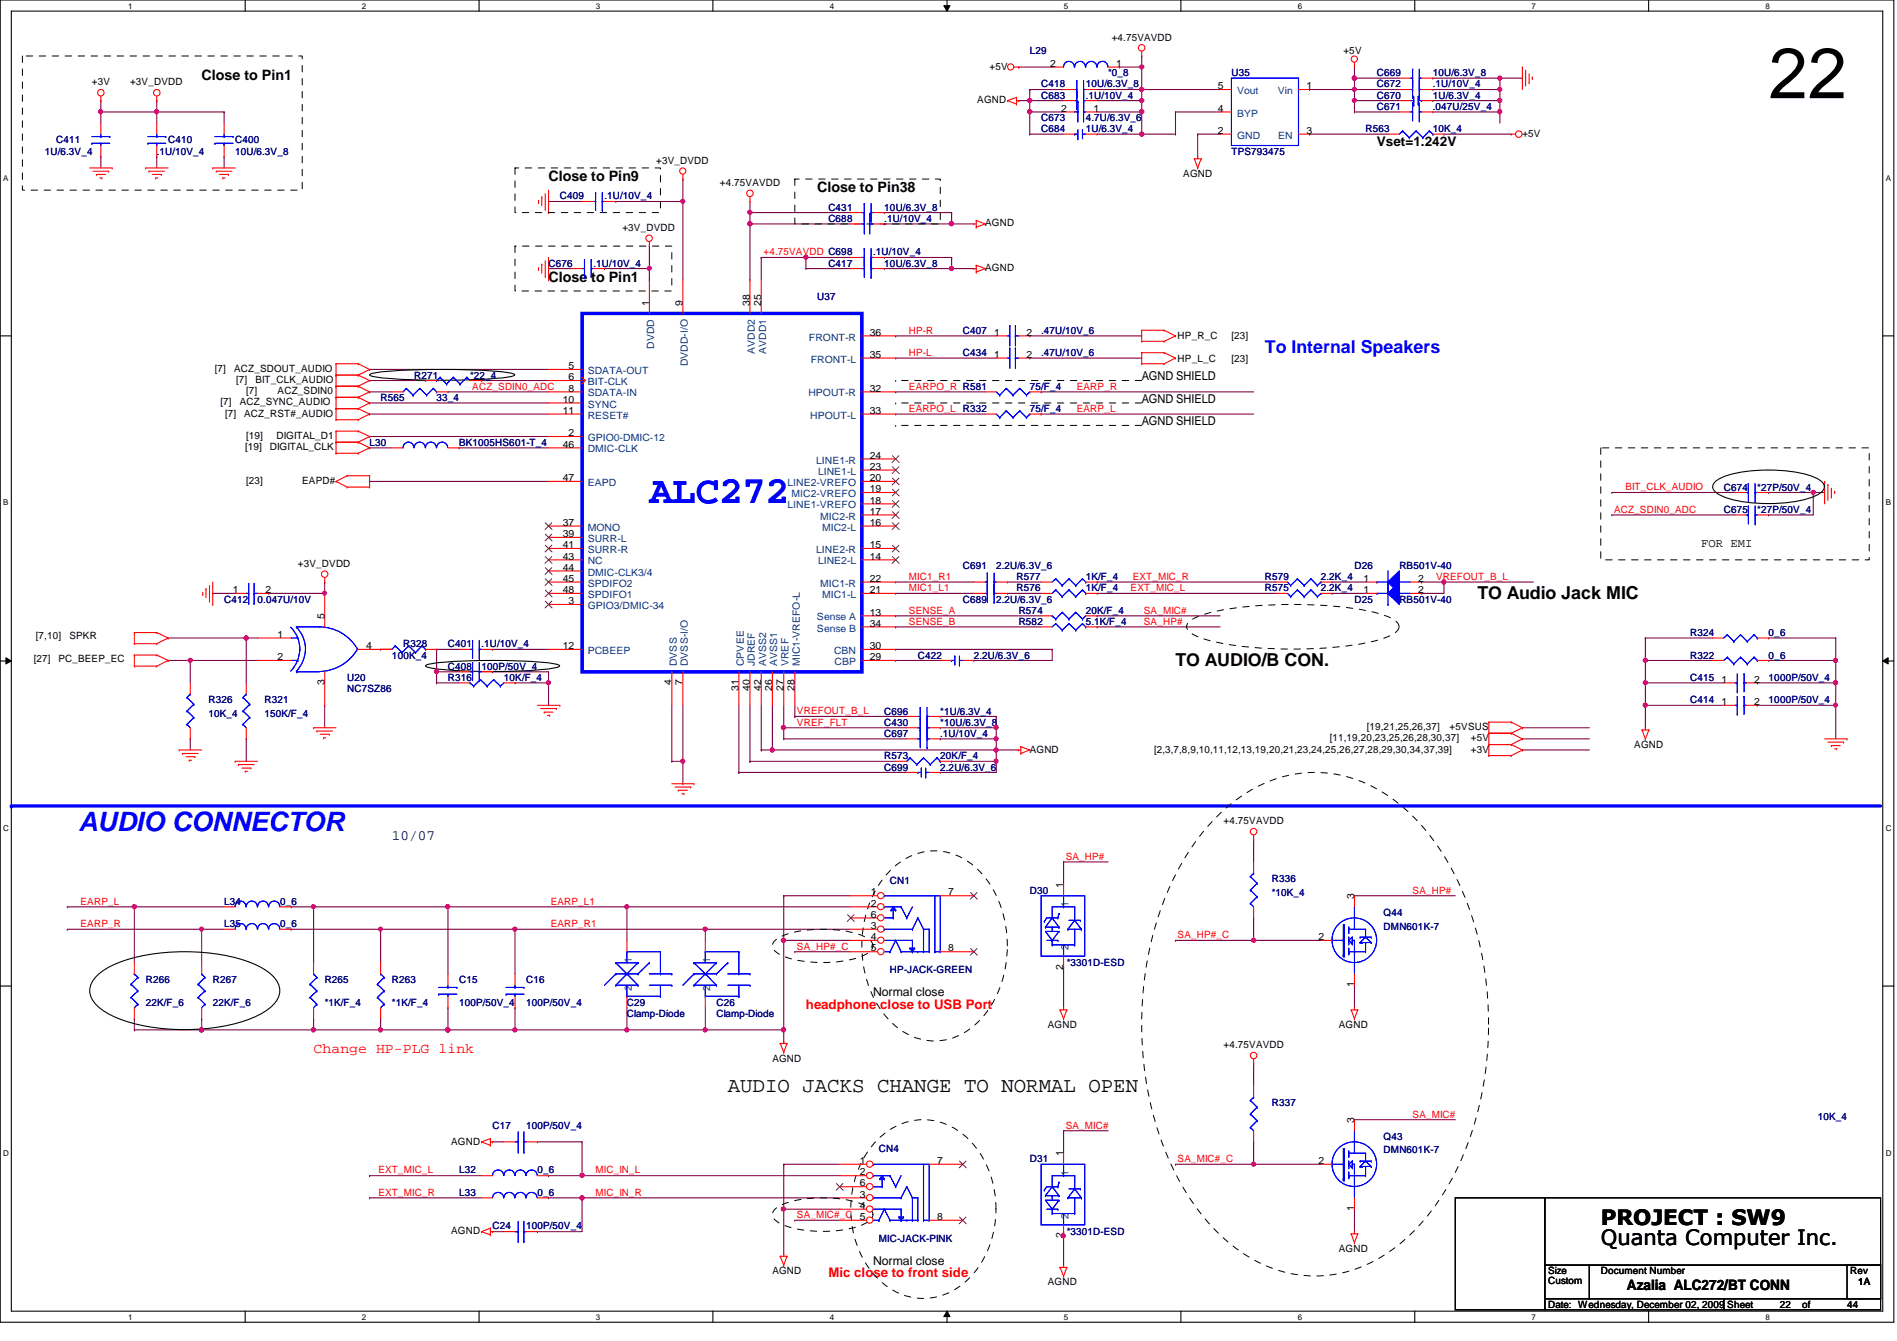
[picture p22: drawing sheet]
<svg xmlns="http://www.w3.org/2000/svg" width="297mm" height="210mm" viewBox="0 0 297 210" stroke-linecap="round" stroke-linejoin="round" font-family="sans-serif">
<defs><g id="words">
<text font-size="11.2" x="276.9" y="15.4">22</text>
<text font-size="6.1" fill="#00f" x="101.7" y="78.7">ALC272</text>
<text font-size="4.2" fill="#00f" x="12.3" y="130">AUDIO CONNECTOR</text>
<g font-size="3.3">
<text x="114" y="170.9">AUDIO JACKS CHANGE TO NORMAL OPEN</text>
<text x="250.7" y="191.7">PROJECT : SW9</text>
<text x="250.7" y="194.9">Quanta Computer Inc.</text>
</g>
<text font-size="2.8" fill="#00f" x="198.1" y="55.2">To Internal Speakers</text>
<g font-size="2.8">
<text x="231.3" y="93.7">TO Audio Jack MIC</text>
<text x="184.1" y="104.3">TO AUDIO/B CON.</text>
</g>
<g font-size="2.2">
<text x="31.6" y="12.6">Close to Pin1</text>
<text x="85.9" y="28.4">Close to Pin9</text>
<text x="128" y="30.1">Close to Pin38</text>
<text x="85.9" y="44.1">Close to Pin1</text>
<text x="254.8" y="201.8">Azalia ALC272/BT CONN</text>
</g>
<text font-size="2.2" fill="#000040" x="61.4" y="131.5">10/07</text>
<text font-size="2.2" fill="#f00" x="49.1" y="164.8">Change HP-PLG link</text>
<text font-size="2.1" x="215.6" y="22.9">Vset=1.242V</text>
<g font-size="2.1" fill="#f00">
<text x="126.2" y="157.9">headphone close to USB Port</text>
<text x="129.7" y="199.9">Mic close to front side</text>
</g>
<g font-size="1.9">
<text x="178.8" y="59.5">AGND SHIELD</text>
<text x="178.8" y="63">AGND SHIELD</text>
<text x="178.8" y="66.5">AGND SHIELD</text>
<text x="266.4" y="85.6">FOR EMI</text>
<text x="136.7" y="155.9">Normal close</text>
<text x="136.7" y="198">Normal close</text>
</g>
<g font-size="1.6">
<text x="154.9" y="10.9">+5V</text>
<text x="164.4" y="10.5">2</text>
<text x="174.1" y="6.3">+4.75VAVDD</text>
<text x="174.7" y="10.5">1</text>
<text x="210.4" y="8.4">+5V</text>
<text x="14.4" y="13.3">+3V</text>
<text x="20.4" y="13.3">+3V_DVDD</text>
<text x="153" y="16.1">AGND</text>
<text x="166.2" y="17.5">2</text>
<text x="171.2" y="17.5">1</text>
<text x="190.7" y="14">5</text>
<text x="190.7" y="17.5">4</text>
<text x="204.6" y="14">1</text>
<text x="190.7" y="21">2</text>
<text x="204.6" y="21">3</text>
<text x="238.4" y="21.4">+5V</text>
<text x="102.7" y="25.6">+3V_DVDD</text>
<text x="112.7" y="29.1">+4.75VAVDD</text>
<text x="185.3" y="27.7">AGND</text>
<text x="154.3" y="35.4">AGND</text>
<text x="97.4" y="36.1">+3V_DVDD</text>
<text x="101.6" y="47.8" transform="rotate(-90 101.6 47.8)">1</text>
<text x="106.9" y="47.8" transform="rotate(-90 106.9 47.8)">9</text>
<text x="117.4" y="47.8" transform="rotate(-90 117.4 47.8)">38</text>
<text x="119.2" y="47.8" transform="rotate(-90 119.2 47.8)">25</text>
<text x="154.3" y="42.4">AGND</text>
<text x="136.2" y="52.5">36</text>
<text x="155.7" y="52.5">1</text>
<text x="160.7" y="52.5">2</text>
<text x="184.4" y="53.1">HP_R_C</text>
<text x="192.8" y="53.1">[23]</text>
<text x="33.7" y="58.2">[7]</text>
<text x="36.7" y="58.2">ACZ_SDOUT_AUDIO</text>
<text x="37" y="59.9">[7]</text>
<text x="40" y="59.9">BIT_CLK_AUDIO</text>
<text x="89" y="59.5">6</text>
<text x="89" y="57.8">5</text>
<text x="136.2" y="56">35</text>
<text x="155.7" y="56">1</text>
<text x="160.7" y="56">2</text>
<text x="184.4" y="56.6">HP_L_C</text>
<text x="192.8" y="56.6">[23]</text>
<text x="34.5" y="63.5">[7]</text>
<text x="35.3" y="65.2">[7]</text>
<text x="37.5" y="63.5">ACZ_SYNC_AUDIO</text>
<text x="38.2" y="65.2">ACZ_RST#_AUDIO</text>
<text x="38.6" y="61.7">[7]</text>
<text x="43.5" y="61.7">ACZ_SDIN0</text>
<text x="88.1" y="63">10</text>
<text x="88.1" y="64.8">11</text>
<text x="89" y="61.3">8</text>
<text x="136.2" y="61.3">32</text>
<text x="136.2" y="64.8">33</text>
<text x="38.4" y="70.5">[19]</text>
<text x="38.6" y="68.7">[19]</text>
<text x="42.2" y="70.5">DIGITAL_CLK</text>
<text x="43.3" y="68.7">DIGITAL_D1</text>
<text x="88.1" y="70.1">46</text>
<text x="89" y="68.3">2</text>
<text x="136.2" y="71.8">24</text>
<text x="38.6" y="75.7">[23]</text>
<text x="47.3" y="75.7">EAPD#</text>
<text x="88.1" y="75.3">47</text>
<text x="136.2" y="77">19</text>
<text x="136.2" y="75.3">20</text>
<text x="136.2" y="73.5">23</text>
<text x="88.1" y="82.3">37</text>
<text x="136.2" y="82.3">16</text>
<text x="136.2" y="80.6">17</text>
<text x="136.2" y="78.8">18</text>
<text x="46.6" y="88.7">+3V_DVDD</text>
<text x="88.1" y="84.1">39</text>
<text x="88.1" y="87.6">43</text>
<text x="88.1" y="89.3">44</text>
<text x="88.1" y="85.8">41</text>
<text x="136.2" y="87.6">14</text>
<text x="136.2" y="85.8">15</text>
<text x="36.4" y="92.8">1</text>
<text x="41.6" y="92.8">2</text>
<text x="88.1" y="91.1">45</text>
<text x="88.1" y="92.8">48</text>
<text x="89" y="94.6">3</text>
<text x="136.2" y="92.8">21</text>
<text x="136.2" y="91.1">22</text>
<text x="213.5" y="91.1">1</text>
<text x="213.5" y="92.8">1</text>
<text x="222.1" y="91.1">2</text>
<text x="222.1" y="92.8">2</text>
<text x="5.6" y="100.1">[7,10]</text>
<text x="10.9" y="100.1">SPKR</text>
<text x="43.5" y="99.8">1</text>
<text x="50.8" y="96.9" transform="rotate(-90 50.8 96.9)">5</text>
<text x="57.3" y="101.6">4</text>
<text x="88.1" y="101.6">12</text>
<text x="136.2" y="96.4">13</text>
<text x="136.2" y="101.6">30</text>
<text x="136.2" y="98.1">34</text>
<text x="5.3" y="103.6">[27]</text>
<text x="9.1" y="103.6">PC_BEEP_EC</text>
<text x="43.5" y="103.3">2</text>
<text x="50.8" y="107.3" transform="rotate(-90 50.8 107.3)">3</text>
<text x="105.2" y="107.3" transform="rotate(-90 105.2 107.3)">4</text>
<text x="106.9" y="107.3" transform="rotate(-90 106.9 107.3)">7</text>
<text x="136.2" y="103.3">29</text>
<text x="269.6" y="106.8">1</text>
<text x="274.7" y="106.8">2</text>
<text x="115.7" y="108.2" transform="rotate(-90 115.7 108.2)">31</text>
<text x="117.4" y="108.2" transform="rotate(-90 117.4 108.2)">40</text>
<text x="119.2" y="108.2" transform="rotate(-90 119.2 108.2)">42</text>
<text x="120.9" y="108.2" transform="rotate(-90 120.9 108.2)">26</text>
<text x="122.7" y="108.2" transform="rotate(-90 122.7 108.2)">27</text>
<text x="124.4" y="108.2" transform="rotate(-90 124.4 108.2)">28</text>
<text x="269.6" y="110.4">1</text>
<text x="274.7" y="110.4">2</text>
<text x="161.2" y="117.8">AGND</text>
<text x="180.7" y="117.8">[2,3,7,8,9,10,11,12,13,19,20,21,23,24,25,26,27,28,29,30,34,37,39]</text>
<text x="208.2" y="116">[11,19,20,23,25,26,28,30,37]</text>
<text x="214" y="114.3">[19,21,25,26,37]</text>
<text x="227" y="114.3">+5VSUS</text>
<text x="230.3" y="117.8">+3V</text>
<text x="230.3" y="116">+5V</text>
<text x="255.9" y="117.1">AGND</text>
<text x="191.6" y="129">+4.75VAVDD</text>
<text x="136.4" y="140.2">1</text>
<text x="136.4" y="141.9">2</text>
<text x="136.4" y="143.6">6</text>
<text x="148.5" y="140.2">7</text>
<text x="166.5" y="139" transform="rotate(-90 166.5 139)">1</text>
<text x="212" y="140.7" transform="rotate(-90 212 140.7)">3</text>
<text x="136.4" y="145.4">3</text>
<text x="136.4" y="147.2">4</text>
<text x="136.4" y="148.9">5</text>
<text x="148.5" y="148.9">8</text>
<text x="206.5" y="147.2">2</text>
<text x="166.5" y="151.8" transform="rotate(-90 166.5 151.8)">2</text>
<text x="212" y="154.6" transform="rotate(-90 212 154.6)">1</text>
<text x="164.1" y="160.9">AGND</text>
<text x="209.6" y="160.9">AGND</text>
<text x="120.9" y="166.2">AGND</text>
<text x="191.6" y="164.1">+4.75VAVDD</text>
<text x="70.7" y="179.2">AGND</text>
<text x="212" y="175.8" transform="rotate(-90 212 175.8)">3</text>
<text x="134.6" y="182.2">1</text>
<text x="134.6" y="184">2</text>
<text x="134.6" y="185.7">6</text>
<text x="146.7" y="182.2">7</text>
<text x="166.5" y="181" transform="rotate(-90 166.5 181)">1</text>
<text x="206.5" y="182.2">2</text>
<text x="134.6" y="187.5">3</text>
<text x="134.6" y="189.2">4</text>
<text x="146.7" y="191">8</text>
<text x="212" y="189.6" transform="rotate(-90 212 189.6)">1</text>
<text x="70.7" y="193.2">AGND</text>
<text x="166.5" y="193.8" transform="rotate(-90 166.5 193.8)">2</text>
<text x="209.6" y="196">AGND</text>
<text x="120.9" y="199.5">AGND</text>
<text x="164.1" y="201.2">AGND</text>
<text x="242.4" y="199.5">Size</text>
<text x="242.4" y="201">Custom</text>
<text x="250.7" y="199.5">Document Number</text>
<text x="289.7" y="199.5">Rev</text>
<text x="291" y="201.2">1A</text>
<text x="242.4" y="204.7">Date: Wednesday, December 02, 2009 Sheet</text>
<text x="278.7" y="204.7">22</text>
<text x="282.2" y="204.7">of</text>
<text x="289.2" y="204.7">44</text>
</g>
<g font-size="1.6" fill="#000080">
<text x="161.2" y="8.4">L29</text>
<text x="173.5" y="11.9">*0_8</text>
<text x="192.8" y="11.9">U35</text>
<text x="215.6" y="11.9">C669</text>
<text x="224.4" y="11.9">10U/6.3V_8</text>
<text x="163" y="13.7">C418</text>
<text x="163" y="15.5">C683</text>
<text x="170" y="13.7">10U/6.3V_8</text>
<text x="170" y="15.5">.1U/10V_4</text>
<text x="215.6" y="17.2">C671</text>
<text x="215.6" y="15.5">C670</text>
<text x="215.6" y="13.7">C672</text>
<text x="224.4" y="17.2">.047U/25V_4</text>
<text x="224.4" y="15.5">1U/6.3V_4</text>
<text x="224.4" y="13.7">.1U/10V_4</text>
<text x="8.8" y="22.4">C411</text>
<text x="26.3" y="22.4">C410</text>
<text x="36.8" y="22.4">C400</text>
<text x="163" y="19">C673</text>
<text x="163" y="20.7">C684</text>
<text x="170" y="19">4.7U/6.3V_6</text>
<text x="170" y="20.7">1U/6.3V_4</text>
<text x="213.8" y="20.7">R563</text>
<text x="224.4" y="20.7">10K_4</text>
<text x="7" y="24.2">1U/6.3V_4</text>
<text x="24.6" y="24.2">.1U/10V_4</text>
<text x="36.8" y="24.2">10U/6.3V_8</text>
<text x="192.8" y="24.2">TPS793475</text>
<text x="87.7" y="31.2">C409</text>
<text x="94.7" y="31.2">.1U/10V_4</text>
<text x="129.7" y="33">C431</text>
<text x="129.7" y="34.7">C688</text>
<text x="138.5" y="33">10U/6.3V_8</text>
<text x="138.5" y="34.7">.1U/10V_4</text>
<text x="85.9" y="41.7">C676</text>
<text x="92.9" y="41.7">.1U/10V_4</text>
<text x="129.7" y="41.7">C417</text>
<text x="136.7" y="40">.1U/10V_4</text>
<text x="138.5" y="41.7">10U/6.3V_8</text>
<text x="128" y="47">U37</text>
<text x="150.7" y="52.2">C407</text>
<text x="163" y="52.2">.47U/10V_6</text>
<text x="64.9" y="59.3">R271</text>
<text x="73.6" y="59.3">*22_4</text>
<text x="150.7" y="55.8">C434</text>
<text x="163" y="55.8">.47U/10V_6</text>
<text x="59.6" y="62.8">R565</text>
<text x="68.4" y="62.8">33_4</text>
<text x="150.7" y="64.5">R332</text>
<text x="161.2" y="64.5">75/F_4</text>
<text x="161.2" y="61">75/F_4</text>
<text x="57.9" y="69.8">L30</text>
<text x="71.9" y="69.8">BK1005HS601-T_4</text>
<text x="269.9" y="76.8">C674</text>
<text x="275.2" y="76.8">*27P/50V_4</text>
<text x="269.9" y="80.3">C675</text>
<text x="275.2" y="80.3">*27P/50V_4</text>
<text x="150.7" y="89.1">C691</text>
<text x="156" y="89.1">2.2U/6.3V_6</text>
<text x="212.1" y="89.1">D26</text>
<text x="219.1" y="89.1">RB501V-40</text>
<text x="35.1" y="94.3">C412</text>
<text x="40.3" y="94.3">0.047U/10V</text>
<text x="150.7" y="94.3">C689</text>
<text x="156" y="94.3">2.2U/6.3V_6</text>
<text x="159.2" y="90.8">R577</text>
<text x="159.2" y="92.5">R576</text>
<text x="170" y="90.8">1K/F_4</text>
<text x="170" y="92.5">1K/F_4</text>
<text x="198.1" y="92.5">R575</text>
<text x="198.1" y="90.8">R579</text>
<text x="206.8" y="92.5">2.2K_4</text>
<text x="206.8" y="90.8">2.2K_4</text>
<text x="212.1" y="94.3">D25</text>
<text x="219.1" y="94.3">RB501V-40</text>
<text x="63.1" y="101.3">R328</text>
<text x="70.1" y="101.3">C401</text>
<text x="75.4" y="101.3">.1U/10V_4</text>
<text x="159.5" y="97.8">R582</text>
<text x="159.5" y="96.1">R574</text>
<text x="170" y="97.8">5.1K/F_4</text>
<text x="170" y="96.1">20K/F_4</text>
<text x="264.7" y="99.6">R324</text>
<text x="276.9" y="99.6">0_6</text>
<text x="54.4" y="106.6">U20</text>
<text x="61.4" y="103.1">100K_4</text>
<text x="70.1" y="104.8">C408</text>
<text x="70.1" y="106.6">R316</text>
<text x="75.4" y="104.8">100P/50V_4</text>
<text x="78.9" y="106.6">10K/F_4</text>
<text x="143.7" y="103.1">C422</text>
<text x="152.5" y="103.1">2.2U/6.3V_6</text>
<text x="264.7" y="103.1">R322</text>
<text x="264.7" y="106.6">C415</text>
<text x="276.9" y="103.1">0_6</text>
<text x="276.9" y="106.6">1000P/50V_4</text>
<text x="32.6" y="110.1">R326</text>
<text x="32.6" y="112.2">10K_4</text>
<text x="41.4" y="110.1">R321</text>
<text x="41.4" y="112.2">150K/F_4</text>
<text x="54.4" y="108.3">NC7SZ86</text>
<text x="138.5" y="111.8">C696</text>
<text x="138.5" y="113.6">C430</text>
<text x="147.2" y="111.8">*1U/6.3V_4</text>
<text x="147.2" y="113.6">*10U/6.3V_8</text>
<text x="264.7" y="110.1">C414</text>
<text x="276.9" y="110.1">1000P/50V_4</text>
<text x="138.5" y="118.8">R573</text>
<text x="138.5" y="115.4">C697</text>
<text x="147.2" y="118.8">20K/F_4</text>
<text x="147.2" y="115.4">.1U/10V_4</text>
<text x="138.5" y="120.6">C699</text>
<text x="147.2" y="120.6">2.2U/6.3V_6</text>
<text x="35.1" y="141.6">L34</text>
<text x="43.9" y="141.6">0_6</text>
<text x="139.4" y="138.3">CN1</text>
<text x="161.2" y="139.9">D30</text>
<text x="199.1" y="138.1">R336</text>
<text x="199.1" y="140.2">*10K_4</text>
<text x="216.7" y="143.4">Q44</text>
<text x="35.1" y="145.1">L35</text>
<text x="43.9" y="145.1">0_6</text>
<text x="216.7" y="145.5">DMN601K-7</text>
<text x="22.8" y="153.9">R266</text>
<text x="33.3" y="153.9">R267</text>
<text x="50.8" y="153.9">R265</text>
<text x="61.4" y="153.9">R263</text>
<text x="71.9" y="153.9">C15</text>
<text x="82.4" y="153.9">C16</text>
<text x="139.4" y="152.3">HP-JACK-GREEN</text>
<text x="167" y="151.3">*3301D-ESD</text>
<text x="22.8" y="157.4">22K/F_6</text>
<text x="33.3" y="157.4">22K/F_6</text>
<text x="50.8" y="157.4">*1K/F_4</text>
<text x="61.4" y="157.4">*1K/F_4</text>
<text x="71.9" y="157.4">100P/50V_4</text>
<text x="82.4" y="157.4">100P/50V_4</text>
<text x="98.2" y="157.4">C29</text>
<text x="98.2" y="159.2">Clamp-Diode</text>
<text x="112.2" y="157.4">C26</text>
<text x="112.2" y="159.2">Clamp-Diode</text>
<text x="199.1" y="173.2">R337</text>
<text x="77.1" y="176.7">C17</text>
<text x="82.4" y="176.7">100P/50V_4</text>
<text x="216.7" y="178.4">Q43</text>
<text x="284.6" y="175.3">10K_4</text>
<text x="71.9" y="183.7">L32</text>
<text x="84.2" y="183.7">0_6</text>
<text x="137.6" y="180.4">CN4</text>
<text x="161.2" y="181.9">D31</text>
<text x="216.7" y="180.6">DMN601K-7</text>
<text x="71.9" y="187.2">L33</text>
<text x="84.2" y="187.2">0_6</text>
<text x="77.1" y="192.4">C24</text>
<text x="82.4" y="192.4">100P/50V_4</text>
<text x="137.6" y="194.4">MIC-JACK-PINK</text>
<text x="167" y="193.3">*3301D-ESD</text>
</g>
<g font-size="1.6" fill="#004080">
<text x="193.7" y="14.7">Vout</text>
<text x="200.1" y="14.7">Vin</text>
<text x="193.7" y="18.2">BYP</text>
<text x="193.7" y="21.7">GND</text>
<text x="200.1" y="21.7">EN</text>
<text x="126.7" y="53.3">FRONT-R</text>
<text x="92" y="58.5">SDATA-OUT</text>
<text x="102.4" y="54.6" transform="rotate(-90 102.4 54.6)">DVDD</text>
<text x="107.7" y="57.4" transform="rotate(-90 107.7 57.4)">DVDD-I/O</text>
<text x="118.2" y="55.4" transform="rotate(-90 118.2 55.4)">AVDD2</text>
<text x="120" y="55.4" transform="rotate(-90 120 55.4)">AVDD1</text>
<text x="127" y="56.8">FRONT-L</text>
<text x="92" y="60.3">BIT-CLK</text>
<text x="92" y="62.1">SDATA-IN</text>
<text x="92" y="63.8">SYNC</text>
<text x="92" y="65.5">RESET#</text>
<text x="126.6" y="62.1">HPOUT-R</text>
<text x="126.9" y="65.5">HPOUT-L</text>
<text x="92" y="69">GPIO0-DMIC-12</text>
<text x="92" y="70.8">DMIC-CLK</text>
<text x="92" y="76.1">EAPD</text>
<text x="123.3" y="76.1">LINE2-VREFO</text>
<text x="123.9" y="77.8">MIC2-VREFO</text>
<text x="127.8" y="72.6">LINE1-R</text>
<text x="128.1" y="74.3">LINE1-L</text>
<text x="92" y="83.1">MONO</text>
<text x="123.3" y="79.6">LINE1-VREFO</text>
<text x="128.4" y="81.3">MIC2-R</text>
<text x="128.7" y="83.1">MIC2-L</text>
<text x="92" y="84.8">SURR-L</text>
<text x="92" y="88.3">NC</text>
<text x="92" y="86.6">SURR-R</text>
<text x="127.8" y="86.6">LINE2-R</text>
<text x="128.1" y="88.3">LINE2-L</text>
<text x="92" y="95.3">GPIO3/DMIC-34</text>
<text x="92" y="90.1">DMIC-CLK3/4</text>
<text x="92" y="91.8">SPDIFO2</text>
<text x="92" y="93.6">SPDIFO1</text>
<text x="128.4" y="91.8">MIC1-R</text>
<text x="128.7" y="93.6">MIC1-L</text>
<text x="127.9" y="97.1">Sense A</text>
<text x="127.9" y="98.8">Sense B</text>
<text x="92" y="102.4">PCBEEP</text>
<text x="106" y="104.3" transform="rotate(-90 106 104.3)">DVSS</text>
<text x="107.7" y="104.3" transform="rotate(-90 107.7 104.3)">DVSS-I/O</text>
<text x="116.5" y="104.3" transform="rotate(-90 116.5 104.3)">CPVEE</text>
<text x="118.2" y="104.3" transform="rotate(-90 118.2 104.3)">JDREF</text>
<text x="120" y="104.3" transform="rotate(-90 120 104.3)">AVSS2</text>
<text x="121.7" y="104.3" transform="rotate(-90 121.7 104.3)">AVSS1</text>
<text x="123.5" y="104.3" transform="rotate(-90 123.5 104.3)">VREF</text>
<text x="125.2" y="104.3" transform="rotate(-90 125.2 104.3)">MIC1-VREFO-L</text>
<text x="130.6" y="102.4">CBN</text>
<text x="130.7" y="104.1">CBP</text>
<text x="167.3" y="142" transform="rotate(-90 167.3 142)">1</text>
<text x="167.3" y="148.8" transform="rotate(-90 167.3 148.8)">2</text>
<text x="98.9" y="155.1" transform="rotate(-90 98.9 155.1)">2</text>
<text x="98.9" y="150.7" transform="rotate(-90 98.9 150.7)">1</text>
<text x="111.2" y="155.1" transform="rotate(-90 111.2 155.1)">2</text>
<text x="111.2" y="150.7" transform="rotate(-90 111.2 150.7)">1</text>
<text x="167.3" y="184" transform="rotate(-90 167.3 184)">1</text>
<text x="167.3" y="190.8" transform="rotate(-90 167.3 190.8)">2</text>
</g>
<g font-size="1.6" fill="#f00">
<text x="119.5" y="40">+4.75VAVDD C698</text>
<text x="142.3" y="52.2">HP-R</text>
<text x="142.3" y="55.7">HP-L</text>
<text x="74" y="61">ACZ_SDIN0_ADC</text>
<text x="142.3" y="61">EARPO_R R581</text>
<text x="142.3" y="64.5">EARPO_L</text>
<text x="168.6" y="61">EARP_R</text>
<text x="168.6" y="64.5">EARP_L</text>
<text x="254.5" y="76.8">BIT_CLK_AUDIO</text>
<text x="252.7" y="80.3">ACZ_SDIN0_ADC</text>
<text x="142.3" y="92.5">MIC1_L1</text>
<text x="142.3" y="90.8">MIC1_R1</text>
<text x="177" y="92.5">EXT_MIC_L</text>
<text x="177.4" y="90.8">EXT_MIC_R</text>
<text x="224.9" y="90.8">VREFOUT_B_L</text>
<text x="142.3" y="96.1">SENSE_A</text>
<text x="142.3" y="97.8">SENSE_B</text>
<text x="179.1" y="96.1">SA_MIC#</text>
<text x="179.1" y="97.8">SA_HP#</text>
<text x="124.8" y="111.8">VREFOUT_B_L</text>
<text x="124.8" y="113.6">VREF_FLT</text>
<text x="166.9" y="134.6">SA_HP#</text>
<text x="12.6" y="141.6">EARP_L</text>
<text x="86.2" y="141.6">EARP_L1</text>
<text x="221.2" y="139.9">SA_HP#</text>
<text x="12.6" y="145.1">EARP_R</text>
<text x="86.2" y="145.1">EARP_R1</text>
<text x="124.8" y="148.6">SA_HP#_C</text>
<text x="184.4" y="146.9">SA_HP#_C</text>
<text x="166.9" y="176.7">SA_MIC#</text>
<text x="221.2" y="174.9">SA_MIC#</text>
<text x="59.3" y="183.7">EXT_MIC_L</text>
<text x="93.3" y="183.7">MIC_IN_L</text>
<text x="184.4" y="181.9">SA_MIC#_C</text>
<text x="59.3" y="187.2">EXT_MIC_R</text>
<text x="93.3" y="187.2">MIC_IN_R</text>
<text x="124.8" y="190.7">SA_MIC#_C 5</text>
</g>
<g font-size="1.3">
<text x="20.1" y="1.4">1</text>
<text x="56.7" y="1.4">2</text>
<text x="93.3" y="1.4">3</text>
<text x="129.9" y="1.4">4</text>
<text x="166.6" y="1.4">5</text>
<text x="203.2" y="1.4">6</text>
<text x="239.8" y="1.4">7</text>
<text x="276.4" y="1.4">8</text>
<text x=".5" y="28.3">A</text>
<text x="295.3" y="28.3">A</text>
<text x=".5" y="79.1">B</text>
<text x="295.3" y="79.1">B</text>
<text x=".5" y="130">C</text>
<text x="295.3" y="130">C</text>
<text x=".5" y="180.9">D</text>
<text x="295.3" y="180.9">D</text>
<text x="20.1" y="206.6">1</text>
<text x="56.7" y="206.6">2</text>
<text x="93.3" y="206.6">3</text>
<text x="129.9" y="206.6">4</text>
<text x="166.6" y="206.6">5</text>
<text x="203.2" y="206.6">6</text>
<text x="239.8" y="206.6">7</text>
<text x="276.4" y="206.6">8</text>
</g>
</g></defs>
<path d="M0 0h296.5v207h-296.5zM1.8 1.7h293v203.5h-293z" fill="none" stroke="#000" stroke-width=".17"/>
<g fill="#fff">
<path d="M20.1 .2h.6v1.4h-.6z"/>
<path d="M20.1 205.4h.6v1.4h-.6z"/>
</g>
<path d="M38.4 0v1.7M38.4 205.2v1.8" fill="none" stroke="#000" stroke-width=".17"/>
<g fill="#fff">
<path d="M56.7 .2h.7v1.4h-.7z"/>
<path d="M56.7 205.4h.7v1.4h-.7z"/>
</g>
<path d="M75 0v1.7M75 205.2v1.8" fill="none" stroke="#000" stroke-width=".17"/>
<g fill="#fff">
<path d="M93.3 .2h.7v1.4h-.7z"/>
<path d="M93.3 205.4h.7v1.4h-.7z"/>
</g>
<path d="M111.6 0v1.7M111.6 205.2v1.8" fill="none" stroke="#000" stroke-width=".17"/>
<g fill="#fff">
<path d="M129.9 .2h.7v1.4h-.7z"/>
<path d="M129.9 205.4h.7v1.4h-.7z"/>
</g>
<path d="M148.3 0v1.7M148.3 205.2v1.8" fill="none" stroke="#000" stroke-width=".17"/>
<path d="M147.8 .9h1l-.5 .8zM148.3 205.2l.5 .9h-1z" fill="#000"/>
<path d="M147.8 .9h1l-.5 .8zM148.3 205.2l.5 .9h-1z" fill="none" stroke="#000" stroke-width=".16"/>
<g fill="#fff">
<path d="M166.6 .2h.7v1.4h-.7z"/>
<path d="M166.6 205.4h.7v1.4h-.7z"/>
</g>
<path d="M184.9 0v1.7M184.9 205.2v1.8" fill="none" stroke="#000" stroke-width=".17"/>
<g fill="#fff">
<path d="M203.2 .2h.7v1.4h-.7z"/>
<path d="M203.2 205.4h.7v1.4h-.7z"/>
</g>
<path d="M221.5 0v1.7M221.5 205.2v1.8" fill="none" stroke="#000" stroke-width=".17"/>
<g fill="#fff">
<path d="M239.8 .2h.7v1.4h-.7z"/>
<path d="M239.8 205.4h.7v1.4h-.7z"/>
</g>
<path d="M258.1 0v1.7M258.1 205.2v1.8" fill="none" stroke="#000" stroke-width=".17"/>
<g fill="#fff">
<path d="M276.4 .2h.7v1.4h-.7z"/>
<path d="M276.4 205.4h.7v1.4h-.7z"/>
<path d="M.5 27.1h.8v1.4h-.8z"/>
<path d="M295.3 27.1h.8v1.4h-.8z"/>
<path d="M.5 78h.8v1.4h-.8z"/>
<path d="M295.3 78h.8v1.4h-.8z"/>
</g>
<path d="M0 52.6h1.8M294.8 52.6h1.7" fill="none" stroke="#000" stroke-width=".17"/>
<g fill="#fff">
<path d="M.5 128.9h.9v1.4h-.9z"/>
<path d="M295.3 128.9h.9v1.4h-.9z"/>
</g>
<path d="M0 103.5h1.8M294.8 103.5h1.7" fill="none" stroke="#000" stroke-width=".17"/>
<path d="M.9 103l.9 .5-.9 .4zM294.8 103.5l.9-.5v.9z" fill="#000"/>
<path d="M.9 103l.9 .5-.9 .4zM294.8 103.5l.9-.5v.9z" fill="none" stroke="#000" stroke-width=".16"/>
<g fill="#fff">
<path d="M.5 179.7h.9v1.4h-.9z"/>
<path d="M295.3 179.7h.9v1.4h-.9z"/>
</g>
<path d="M0 154.3h1.8M294.8 154.3h1.7" fill="none" stroke="#000" stroke-width=".17"/>
<path d="M15.8 17.5h.1M15.8 17.5v1.8M15.8 24.5h.1M15.8 24.5v1.8M35.1 24.5h.1M35.1 24.5v1.8" fill="none" stroke="#800040" stroke-width=".17"/>
<circle cx="15.8" cy="17.5" r=".33" fill="#f0f"/>
<circle cx="15.8" cy="17.5" r=".33" fill="none" stroke="#f0f" stroke-width=".17"/>
<path d="M24.6 17.5h.1M24.6 17.5v1.8" fill="none" stroke="#800040" stroke-width=".17"/>
<circle cx="24.5" cy="17.5" r=".33" fill="#f0f"/>
<circle cx="24.5" cy="17.5" r=".33" fill="none" stroke="#f0f" stroke-width=".17"/>
<g fill="none" stroke="#800040" stroke-width=".17">
<path d="M15.8 15.7h.1M15.8 17.5h.1M15.8 15.7v1.8M15.8 17.5h19.3M24.6 17.5h.1M24.6 15.7h.1M24.6 15.7v1.8M35.1 17.5h.1M35.1 17.5v1.8M178.8 14h.1M178.8 14h12.2M184.1 17.5h.1"/>
<path d="M184.1 17.5h6.9M24.6 24.5h.1M24.6 24.5v1.8M187.5 21h.1M187.5 21h3.5M187.5 21v3.5M205.1 21h.1M205.1 21h12.2M226.1 21h.1M226.1 21h10.5"/>
</g>
<circle cx="178.8" cy="14" r=".33" fill="#f0f"/>
<circle cx="178.8" cy="14" r=".33" fill="none" stroke="#f0f" stroke-width=".17"/>
<path d="M175.3 10.5h.1M175.3 10.5h3.5" fill="none" stroke="#800040" stroke-width=".17"/>
<circle cx="178.8" cy="10.5" r=".33" fill="#f0f"/>
<circle cx="178.8" cy="10.5" r=".33" fill="none" stroke="#f0f" stroke-width=".17"/>
<g fill="none" stroke="#800040" stroke-width=".17">
<path d="M57.9 57.8h.1M57.9 57.8h28M119.2 40.3h.1M119.2 40.3h14M126.2 40.3h.1M140.2 52.6h.1M140.2 52.6h15.8M161.2 56h.1M161.2 52.6h.1M161.2 56h17.6M161.2 52.6h17.6M57.9 61.3h.1"/>
<path d="M57.9 63.1h.1M57.9 64.8h.1M57.9 68.3h.1M57.9 75.4h.1M57.9 70.1h.1M57.9 61.3h3.5M57.9 64.8h28M57.9 63.1h28M57.9 68.3h28M57.9 75.4h28M57.9 70.1h3.5M70.1 61.3h.1"/>
<path d="M70.1 61.3h15.8M71.9 70.1h.1M71.9 70.1h14M140.2 61.3h.1M140.2 64.8h.1M140.2 61.3h14.1M140.2 64.8h14.1M163 61.3h.1M163 64.8h.1M163 61.3h33.3M163 64.8h33.3"/>
</g>
<circle cx="126.2" cy="40.3" r=".33" fill="#f0f"/>
<circle cx="126.2" cy="40.3" r=".33" fill="none" stroke="#f0f" stroke-width=".17"/>
<g fill="none" stroke="#800040" stroke-width=".17">
<path d="M140.2 92.9h.1M140.2 91.1h.1M140.2 92.9h12.3M140.2 91.1h12.3M157.8 92.9h.1M157.8 91.1h.1M157.8 92.9h5.2M157.8 91.1h5.2M68.4 101.6h.1M68.4 105.2h.1M68.4 106.9h.1M68.4 101.6h3.5"/>
<path d="M68.4 105.2h3.5M68.4 101.6v5.3M68.4 106.9h3.5M77.1 101.6h.1M77.1 101.6h8.8"/>
</g>
<circle cx="68.3" cy="105.1" r=".33" fill="#f0f"/>
<circle cx="68.3" cy="105.1" r=".33" fill="none" stroke="#f0f" stroke-width=".17"/>
<path d="M77.1 105.2h.1M77.1 105.2h8.8M80.6 106.9h.1M85.9 105.2h.1M85.9 105.2v1.7h-5.3" fill="none" stroke="#800040" stroke-width=".17"/>
<circle cx="85.9" cy="106.9" r=".32" fill="#f0f"/>
<circle cx="85.9" cy="106.9" r=".32" fill="none" stroke="#f0f" stroke-width=".17"/>
<g fill="none" stroke="#800040" stroke-width=".17">
<path d="M140.2 96.4h.1M140.2 98.1h.1M140.2 96.4h22.8M140.2 98.1h22.8M171.8 96.4h.1M171.8 98.1h.1M171.8 96.4h19.2M171.8 98.1h19.2M85.9 106.9h.1M85.9 106.9v3.5M124.5 112.1h.1M124.5 110.4v1.7"/>
<path d="M156 117.4h.1M156 117.4v1.8M156 117.4h3.5"/>
</g>
<circle cx="156" cy="117.4" r=".33" fill="#f0f"/>
<circle cx="156" cy="117.4" r=".33" fill="none" stroke="#f0f" stroke-width=".17"/>
<path d="M124.5 112.1h.1M124.5 112.1h17.5M147.2 115.7h.1M147.2 115.7h8.8" fill="none" stroke="#800040" stroke-width=".17"/>
<circle cx="156" cy="115.6" r=".32" fill="#f0f"/>
<circle cx="156" cy="115.6" r=".32" fill="none" stroke="#f0f" stroke-width=".17"/>
<path d="M122.7 115.7h.1M122.7 113.9h.1M122.7 115.7h19.3M122.7 113.9v1.8" fill="none" stroke="#800040" stroke-width=".17"/>
<circle cx="122.7" cy="113.9" r=".34" fill="#f0f"/>
<circle cx="122.7" cy="113.9" r=".34" fill="none" stroke="#f0f" stroke-width=".17"/>
<path d="M119.2 117.4h.1M119.2 110.4v7M119.2 117.4h1.7M149 119.2h.1M149 119.2h7M156 112.1h.1M156 112.1v1.8" fill="none" stroke="#800040" stroke-width=".17"/>
<circle cx="156" cy="119.1" r=".32" fill="#f0f"/>
<circle cx="156" cy="119.1" r=".32" fill="none" stroke="#f0f" stroke-width=".17"/>
<g fill="none" stroke="#800040" stroke-width=".17">
<path d="M115.7 110.4v10.5M120.9 117.4h.1M122.7 113.9h.1M122.7 113.9h19.3M122.7 110.4v3.5M147.2 112.1h.1M147.2 112.1h8.8M156 119.2h.1M156 113.9h.1M156 115.7h.1M156 113.9v3.5h-35.1M156 119.2v1.7"/>
<path d="M115.7 120.9h.1"/>
</g>
<circle cx="120.9" cy="117.4" r=".33" fill="#f0f"/>
<circle cx="120.9" cy="117.4" r=".33" fill="none" stroke="#f0f" stroke-width=".17"/>
<path d="M117.4 119.2h.1M117.4 110.4v8.8M117.4 119.2h22.8M120.9 117.4h.1M120.9 110.4v7M147.2 113.9h.1M147.2 113.9h8.8M147.2 120.9h.1M147.2 120.9h8.8" fill="none" stroke="#800040" stroke-width=".17"/>
<circle cx="156" cy="113.9" r=".33" fill="#f0f"/>
<circle cx="156" cy="113.9" r=".33" fill="none" stroke="#f0f" stroke-width=".17"/>
<path d="M106.9 119.2h.1M106.9 110.4v8.8M115.7 120.9h.1M115.7 120.9h26.3" fill="none" stroke="#800040" stroke-width=".17"/>
<circle cx="106.9" cy="119.1" r=".32" fill="#f0f"/>
<circle cx="106.9" cy="119.1" r=".32" fill="none" stroke="#f0f" stroke-width=".17"/>
<g fill="none" stroke="#800040" stroke-width=".17">
<path d="M119.2 40.3h.1M119.2 40.3v3.5M126.2 42h.1M126.2 40.3h.1M126.2 42h7M126.2 40.3v1.7M138.5 40.3h.1M138.5 42h.1M138.5 40.3h10.5M149 40.3h.1M149 40.3v1.7h-10.5M252.4 77.1h.1"/>
<path d="M252.4 77.1h19.3M283.9 77.1h.1M283.9 77.1h1.8M105.2 119.2h.1M105.2 110.4v8.8M105.2 119.2h1.7M106.9 119.2h.1M106.9 119.2v3.5M140.2 101.6h.1M140.2 103.4h.1M140.2 101.6h24.6M140.2 103.4h7"/>
<path d="M152.5 103.4h.1M164.8 101.6h.1M164.8 101.6v1.8h-12.3M106.9 122.7h.1"/>
</g>
<circle cx="283.9" cy="77.1" r=".33" fill="#f0f"/>
<circle cx="283.9" cy="77.1" r=".33" fill="none" stroke="#f0f" stroke-width=".17"/>
<path d="M117.4 33.3h.1M117.4 33.3h15.8M276.9 77.1h.1M276.9 77.1h7M283.9 77.1h.1M283.9 77.1v3.5h-7M252.4 80.6h.1M252.4 80.6h19.3M276.9 80.6h.1" fill="none" stroke="#800040" stroke-width=".17"/>
<circle cx="117.4" cy="33.2" r=".33" fill="#f0f"/>
<circle cx="117.4" cy="33.2" r=".33" fill="none" stroke="#f0f" stroke-width=".17"/>
<path d="M117.4 35.1h.1M117.4 33.3v1.8" fill="none" stroke="#800040" stroke-width=".17"/>
<circle cx="117.4" cy="35" r=".34" fill="#f0f"/>
<circle cx="117.4" cy="35" r=".34" fill="none" stroke="#f0f" stroke-width=".17"/>
<path d="M117.4 35.1h.1M117.4 35.1h15.8M117.4 35.1v8.7M149 35.1h.1M149 35.1h3.5M117.4 43.8h.1" fill="none" stroke="#800040" stroke-width=".17"/>
<circle cx="149" cy="35" r=".34" fill="#f0f"/>
<circle cx="149" cy="35" r=".34" fill="none" stroke="#f0f" stroke-width=".17"/>
<path d="M117.4 33.3h.1M117.4 31.5v1.8M138.5 33.3h.1M138.5 35.1h.1M138.5 33.3h10.5M149 33.3h.1M149 33.3v1.8h-10.5M149 42h.1M149 42h3.5" fill="none" stroke="#800040" stroke-width=".17"/>
<circle cx="149" cy="42" r=".33" fill="#f0f"/>
<circle cx="149" cy="42" r=".33" fill="none" stroke="#f0f" stroke-width=".17"/>
<path d="M106.9 31.5h.1M106.9 31.5v12.3" fill="none" stroke="#800040" stroke-width=".17"/>
<circle cx="106.9" cy="31.5" r=".32" fill="#f0f"/>
<circle cx="106.9" cy="31.5" r=".32" fill="none" stroke="#f0f" stroke-width=".17"/>
<path d="M85.9 31.5h.1M85.9 31.5h5.2M96.4 31.5h.1M101.7 38.5v5.3M106.9 28h.1M106.9 28v3.5h-10.5M85.9 42h.1M85.9 42h3.5M94.7 42h.1M94.7 42h7M101.7 43.8h.1M101.7 42h.1" fill="none" stroke="#800040" stroke-width=".17"/>
<circle cx="101.7" cy="42" r=".32" fill="#f0f"/>
<circle cx="101.7" cy="42" r=".32" fill="none" stroke="#f0f" stroke-width=".17"/>
<path d="M224.4 12.2h.1M224.4 12.2h10.5" fill="none" stroke="#800040" stroke-width=".17"/>
<circle cx="234.8" cy="12.2" r=".33" fill="#f0f"/>
<circle cx="234.8" cy="12.2" r=".33" fill="none" stroke="#f0f" stroke-width=".17"/>
<path d="M224.4 17.5h.1M224.4 17.5h10.5M234.9 12.2h.1M234.9 12.2v1.8" fill="none" stroke="#800040" stroke-width=".17"/>
<circle cx="234.8" cy="17.5" r=".33" fill="#f0f"/>
<circle cx="234.8" cy="17.5" r=".33" fill="none" stroke="#f0f" stroke-width=".17"/>
<path d="M224.4 15.7h.1M224.4 14h.1M224.4 15.7h10.5M224.4 14h10.5M234.9 17.5h.1M234.9 15.7h.1M234.9 15.7v3.6" fill="none" stroke="#800040" stroke-width=".17"/>
<circle cx="234.8" cy="15.7" r=".32" fill="#f0f"/>
<circle cx="234.8" cy="15.7" r=".32" fill="none" stroke="#f0f" stroke-width=".17"/>
<path d="M234.9 14h.1M234.9 14v1.7" fill="none" stroke="#800040" stroke-width=".17"/>
<circle cx="234.8" cy="14" r=".32" fill="#f0f"/>
<circle cx="234.8" cy="14" r=".32" fill="none" stroke="#f0f" stroke-width=".17"/>
<path d="M212.1 12.2h.1M212.1 12.2h7" fill="none" stroke="#800040" stroke-width=".17"/>
<circle cx="212.1" cy="12.2" r=".33" fill="#f0f"/>
<circle cx="212.1" cy="12.2" r=".33" fill="none" stroke="#f0f" stroke-width=".17"/>
<path d="M212.1 12.2h.1M212.1 12.2v1.8" fill="none" stroke="#800040" stroke-width=".17"/>
<circle cx="212.1" cy="12.2" r=".33" fill="#f0f"/>
<circle cx="212.1" cy="12.2" r=".33" fill="none" stroke="#f0f" stroke-width=".17"/>
<path d="M212.1 17.5h.1M212.1 15.7h.1M212.1 14h.1M212.1 17.5h7M212.1 15.7h7M212.1 14h7M212.1 14v1.7" fill="none" stroke="#800040" stroke-width=".17"/>
<circle cx="212.1" cy="14" r=".32" fill="#f0f"/>
<circle cx="212.1" cy="14" r=".32" fill="none" stroke="#f0f" stroke-width=".17"/>
<path d="M212.1 10.5h.1M212.1 15.7h.1M212.1 10.5v1.7M212.1 15.7v1.8" fill="none" stroke="#800040" stroke-width=".17"/>
<circle cx="212.1" cy="15.7" r=".32" fill="#f0f"/>
<circle cx="212.1" cy="15.7" r=".32" fill="none" stroke="#f0f" stroke-width=".17"/>
<path d="M171.8 14h7M171.8 15.7h7M171.8 17.5h7M178.8 15.7h.1M178.8 14h.1M178.8 17.5h.1M205.1 14h.1M205.1 14h7M234.9 12.2h3.5M238.4 12.2h.1M161.2 21h.1M161.2 21h5.3" fill="none" stroke="#800040" stroke-width=".17"/>
<circle cx="178.8" cy="17.5" r=".34" fill="#f0f"/>
<circle cx="178.8" cy="17.5" r=".34" fill="none" stroke="#f0f" stroke-width=".17"/>
<path d="M161.2 14h.1M161.2 15.7h.1M161.2 14h5.3M161.2 15.7v1.8" fill="none" stroke="#800040" stroke-width=".17"/>
<circle cx="161.3" cy="15.7" r=".33" fill="#f0f"/>
<circle cx="161.3" cy="15.7" r=".33" fill="none" stroke="#f0f" stroke-width=".17"/>
<path d="M161.2 15.7h.1M161.2 17.5h.1M161.2 15.7h5.3M161.2 17.5h5.3" fill="none" stroke="#800040" stroke-width=".17"/>
<circle cx="161.2" cy="17.5" r=".34" fill="#f0f"/>
<circle cx="161.2" cy="17.5" r=".34" fill="none" stroke="#f0f" stroke-width=".17"/>
<path d="M161.2 17.5h.1M161.2 17.5v3.5M178.8 21h.1M178.8 21h5.3" fill="none" stroke="#800040" stroke-width=".17"/>
<circle cx="178.8" cy="21" r=".34" fill="#f0f"/>
<circle cx="178.8" cy="21" r=".34" fill="none" stroke="#f0f" stroke-width=".17"/>
<path d="M159.5 10.5h.1M159.5 15.7h.1M159.5 10.5h5.3M161.2 14h.1M161.2 14v1.7h-1.7M178.8 17.5h.1M178.8 10.5h.1M178.8 14h.1M178.8 15.7h.1M178.8 10.5v10.5h-7M171.8 21h.1" fill="none" stroke="#800040" stroke-width=".17"/>
<circle cx="178.8" cy="15.7" r=".33" fill="#f0f"/>
<circle cx="178.8" cy="15.7" r=".33" fill="none" stroke="#f0f" stroke-width=".17"/>
<path d="M178.8 8.8h.1M178.8 8.8v1.7M184.1 17.5v3.5M184.1 21h.1M226.1 91.1h.1M226.1 91.1h14" fill="none" stroke="#800040" stroke-width=".17"/>
<circle cx="226.1" cy="91.1" r=".33" fill="#f0f"/>
<circle cx="226.1" cy="91.1" r=".33" fill="none" stroke="#f0f" stroke-width=".17"/>
<g fill="none" stroke="#800040" stroke-width=".17">
<path d="M208.6 91.1h.1M208.6 92.9h.1M208.6 91.1h5.2M208.6 92.9h5.2M222.6 92.9h.1M222.6 91.1h.1M222.6 91.1h3.5M226.1 91.1h.1M226.1 91.1v1.8h-3.5M257.6 106.9h.1M257.6 106.9h12.3M275.2 106.9h.1"/>
<path d="M275.2 106.9h12.2"/>
</g>
<circle cx="287.4" cy="106.9" r=".32" fill="#f0f"/>
<circle cx="287.4" cy="106.9" r=".32" fill="none" stroke="#f0f" stroke-width=".17"/>
<path d="M257.6 103.4h.1M257.6 103.4v3.5" fill="none" stroke="#800040" stroke-width=".17"/>
<circle cx="257.6" cy="103.4" r=".33" fill="#f0f"/>
<circle cx="257.6" cy="103.4" r=".33" fill="none" stroke="#f0f" stroke-width=".17"/>
<path d="M287.4 103.4h.1M287.4 103.4v3.5" fill="none" stroke="#800040" stroke-width=".17"/>
<circle cx="287.4" cy="103.4" r=".32" fill="#f0f"/>
<circle cx="287.4" cy="103.4" r=".32" fill="none" stroke="#f0f" stroke-width=".17"/>
<path d="M276.9 99.9h.1M276.9 99.9h10.5M257.6 103.4h.1M257.6 106.9h.1M257.6 103.4h10.6M257.6 106.9v3.5M276.9 103.4h.1M276.9 103.4h10.5M287.4 110.4h.1M287.4 110.4v5.3" fill="none" stroke="#800040" stroke-width=".17"/>
<circle cx="257.6" cy="106.9" r=".33" fill="#f0f"/>
<circle cx="257.6" cy="106.9" r=".33" fill="none" stroke="#f0f" stroke-width=".17"/>
<path d="M287.4 106.9h.1M287.4 106.9v3.5" fill="none" stroke="#800040" stroke-width=".17"/>
<circle cx="287.4" cy="106.9" r=".32" fill="#f0f"/>
<circle cx="287.4" cy="106.9" r=".32" fill="none" stroke="#f0f" stroke-width=".17"/>
<path d="M257.6 110.4h.1M257.6 110.4h12.3M257.6 110.4v3.5" fill="none" stroke="#800040" stroke-width=".17"/>
<circle cx="257.6" cy="110.4" r=".33" fill="#f0f"/>
<circle cx="257.6" cy="110.4" r=".33" fill="none" stroke="#f0f" stroke-width=".17"/>
<path d="M275.2 110.4h.1M275.2 110.4h12.2" fill="none" stroke="#800040" stroke-width=".17"/>
<circle cx="287.4" cy="110.4" r=".32" fill="#f0f"/>
<circle cx="287.4" cy="110.4" r=".32" fill="none" stroke="#f0f" stroke-width=".17"/>
<g fill="none" stroke="#800040" stroke-width=".17">
<path d="M140.2 56h.1M140.2 56h15.8M38.6 99.9h.1M38.6 99.9h1.7M257.6 99.9h.1M257.6 99.9h10.6M257.6 99.9v3.5M287.4 99.9h.1M287.4 99.9v3.5M29.8 115.7h.1M29.8 115.7v1.7M38.6 115.7h.1"/>
<path d="M38.6 115.7v3.5M59.6 101.6h.1M59.6 101.6h1.8M238.4 117.4h.1M238.4 115.7h.1M238.4 113.9h.1M238.4 117.4h10.5M238.4 115.7h10.5M238.4 113.9h10.5"/>
</g>
<circle cx="38.6" cy="99.9" r=".34" fill="#f0f"/>
<circle cx="38.6" cy="99.9" r=".34" fill="none" stroke="#f0f" stroke-width=".17"/>
<path d="M29.8 103.4h.1M29.8 103.4h10.5" fill="none" stroke="#800040" stroke-width=".17"/>
<circle cx="29.8" cy="103.4" r=".33" fill="#f0f"/>
<circle cx="29.8" cy="103.4" r=".33" fill="none" stroke="#f0f" stroke-width=".17"/>
<path d="M26.3 99.9h.1M26.3 99.9h12.3M38.6 99.9h.1M38.6 99.9v7M50.8 91.1h.1M50.8 91.1v1.8M26.3 103.4h.1M26.3 103.4h3.5M29.8 103.4h.1M29.8 103.4v3.5M50.8 110.4h.1M50.8 110.4v3.5" fill="none" stroke="#800040" stroke-width=".17"/>
<circle cx="50.8" cy="92.9" r=".32" fill="#f0f"/>
<circle cx="50.8" cy="92.9" r=".32" fill="none" stroke="#f0f" stroke-width=".17"/>
<g fill="none" stroke="#800040" stroke-width=".17">
<path d="M33.3 92.9h.1M33.3 92.9h3.5M42.1 92.9h.1M42.1 92.9h8.7M171.8 92.9h.1M171.8 91.1h.1M171.8 92.9h28M171.8 91.1h28M45.6 141.9h.1M45.6 141.9h3.5M49.1 159.5h.1M49.1 159.5v1.7"/>
<path d="M59.6 145.5h.1M59.6 159.5h.1M59.6 145.5v5.2M59.6 159.5v1.7M70.1 141.9h.1M70.1 141.9v10.5M80.6 145.5h.1M80.6 145.5v6.9M110.4 145.5h.1M110.4 145.5h22.8"/>
</g>
<circle cx="110.4" cy="145.4" r=".32" fill="#f0f"/>
<circle cx="110.4" cy="145.4" r=".32" fill="none" stroke="#f0f" stroke-width=".17"/>
<path d="M49.1 141.9h.1M49.1 141.9v8.8M70.1 161.2h.1M70.1 161.2h10.5" fill="none" stroke="#800040" stroke-width=".17"/>
<circle cx="80.6" cy="161.2" r=".33" fill="#f0f"/>
<circle cx="80.6" cy="161.2" r=".33" fill="none" stroke="#f0f" stroke-width=".17"/>
<circle cx="70.1" cy="161.2" r=".34" fill="#f0f"/>
<circle cx="70.1" cy="161.2" r=".34" fill="none" stroke="#f0f" stroke-width=".17"/>
<path d="M80.6 157.7h.1M80.6 157.7v3.5M122.7 140.2h.1M122.7 140.2h10.5M59.6 161.2h.1M59.6 161.2h10.5" fill="none" stroke="#800040" stroke-width=".17"/>
<circle cx="70.1" cy="161.2" r=".34" fill="#f0f"/>
<circle cx="70.1" cy="161.2" r=".34" fill="none" stroke="#f0f" stroke-width=".17"/>
<circle cx="59.6" cy="161.2" r=".33" fill="#f0f"/>
<circle cx="59.6" cy="161.2" r=".33" fill="none" stroke="#f0f" stroke-width=".17"/>
<path d="M45.6 145.5h.1M45.6 145.5h14M122.7 147.2h.1M122.7 147.2h10.5M49.1 161.2h.1M49.1 161.2h10.5" fill="none" stroke="#800040" stroke-width=".17"/>
<circle cx="49.1" cy="161.2" r=".33" fill="#f0f"/>
<circle cx="49.1" cy="161.2" r=".33" fill="none" stroke="#f0f" stroke-width=".17"/>
<path d="M21 141.9h.1M21 141.9h14.1M31.6 145.5h.1M31.6 145.5h3.5M70.1 157.7h.1M70.1 157.7v3.5" fill="none" stroke="#800040" stroke-width=".17"/>
<circle cx="31.6" cy="145.4" r=".32" fill="#f0f"/>
<circle cx="31.6" cy="145.4" r=".32" fill="none" stroke="#f0f" stroke-width=".17"/>
<path d="M122.7 161.2h.1M122.7 161.2v1.8" fill="none" stroke="#800040" stroke-width=".17"/>
<circle cx="122.7" cy="161.2" r=".34" fill="#f0f"/>
<circle cx="122.7" cy="161.2" r=".34" fill="none" stroke="#f0f" stroke-width=".17"/>
<path d="M59.6 145.5h.1M59.6 145.5h21" fill="none" stroke="#800040" stroke-width=".17"/>
<circle cx="59.6" cy="145.4" r=".32" fill="#f0f"/>
<circle cx="59.6" cy="145.4" r=".32" fill="none" stroke="#f0f" stroke-width=".17"/>
<path d="M49.1 141.9h.1M49.1 141.9h21" fill="none" stroke="#800040" stroke-width=".17"/>
<circle cx="49.1" cy="141.9" r=".32" fill="#f0f"/>
<circle cx="49.1" cy="141.9" r=".32" fill="none" stroke="#f0f" stroke-width=".17"/>
<path d="M10.5 141.9h.1M10.5 141.9h10.5M21 141.9h.1M21 141.9v8.8M124.5 149h.1M124.5 149h8.7" fill="none" stroke="#800040" stroke-width=".17"/>
<circle cx="21" cy="141.9" r=".33" fill="#f0f"/>
<circle cx="21" cy="141.9" r=".33" fill="none" stroke="#f0f" stroke-width=".17"/>
<path d="M10.5 145.5h.1M10.5 145.5h21.1M31.6 145.5h.1M31.6 145.5v5.2M21 161.2h.1M21 161.2h10.6" fill="none" stroke="#800040" stroke-width=".17"/>
<circle cx="31.5" cy="161.2" r=".33" fill="#f0f"/>
<circle cx="31.5" cy="161.2" r=".33" fill="none" stroke="#f0f" stroke-width=".17"/>
<path d="M31.6 161.2h.1M31.6 161.2h17.5" fill="none" stroke="#800040" stroke-width=".17"/>
<circle cx="31.5" cy="161.2" r=".33" fill="#f0f"/>
<circle cx="31.5" cy="161.2" r=".33" fill="none" stroke="#f0f" stroke-width=".17"/>
<path d="M21 159.5h.1M21 159.5v1.7M31.6 159.5h.1M31.6 159.5v1.7M122.7 182.2h.1M122.7 189.3h.1M122.7 182.2h8.8M122.7 189.3v7" fill="none" stroke="#800040" stroke-width=".17"/>
<circle cx="122.7" cy="189.2" r=".33" fill="#f0f"/>
<circle cx="122.7" cy="189.2" r=".33" fill="none" stroke="#f0f" stroke-width=".17"/>
<g fill="none" stroke="#800040" stroke-width=".17">
<path d="M166.5 134.9h.1M166.5 134.9h7M84.2 178.7h.1M84.2 178.7h6.9M91.1 178.7h.1M91.1 178.7v5.3M57.9 184h.1M57.9 187.5h.1M57.9 184h17.5M57.9 187.5h17.5M77.1 192.8h.1M77.1 192.8h1.8"/>
<path d="M91.1 187.5h.1M91.1 187.5h40.4M91.1 187.5v5.3M122.7 189.3h.1M122.7 189.3h8.8M124.5 191h.1M124.5 191h7"/>
</g>
<circle cx="91.1" cy="187.5" r=".34" fill="#f0f"/>
<circle cx="91.1" cy="187.5" r=".34" fill="none" stroke="#f0f" stroke-width=".17"/>
<path d="M77.1 178.7h.1M77.1 178.7h1.8M85.9 184h.1M85.9 184h45.6M91.1 184h.1" fill="none" stroke="#800040" stroke-width=".17"/>
<circle cx="91.1" cy="184" r=".34" fill="#f0f"/>
<circle cx="91.1" cy="184" r=".34" fill="none" stroke="#f0f" stroke-width=".17"/>
<path d="M98.2 141.9h.1M98.2 141.9h35M84.2 192.8h.1M84.2 192.8h6.9" fill="none" stroke="#800040" stroke-width=".17"/>
<circle cx="98.1" cy="141.9" r=".32" fill="#f0f"/>
<circle cx="98.1" cy="141.9" r=".32" fill="none" stroke="#f0f" stroke-width=".17"/>
<path d="M70.1 141.9h.1M70.1 141.9h28.1" fill="none" stroke="#800040" stroke-width=".17"/>
<circle cx="70.1" cy="141.9" r=".33" fill="#f0f"/>
<circle cx="70.1" cy="141.9" r=".33" fill="none" stroke="#f0f" stroke-width=".17"/>
<g fill="none" stroke="#800040" stroke-width=".17">
<path d="M166.5 134.9h.1M166.5 134.9v3.5M98.2 141.9h.1M98.2 141.9v5.3M98.2 157.7v3.5M110.4 157.7v3.5M80.6 161.2h.1M80.6 161.2h29.8M98.2 161.2h.1M110.4 161.2h.1M85.9 187.5h.1M85.9 187.5h5.2"/>
<path d="M122.7 182.2h.1M122.7 182.2v7.1"/>
</g>
<circle cx="98.1" cy="161.2" r=".33" fill="#f0f"/>
<circle cx="98.1" cy="161.2" r=".33" fill="none" stroke="#f0f" stroke-width=".17"/>
<path d="M80.6 145.5h.1M80.6 145.5h29.8" fill="none" stroke="#800040" stroke-width=".17"/>
<circle cx="80.6" cy="145.4" r=".32" fill="#f0f"/>
<circle cx="80.6" cy="145.4" r=".32" fill="none" stroke="#f0f" stroke-width=".17"/>
<path d="M110.4 145.5h.1M110.4 145.5v1.7M122.7 140.2h.1M122.7 140.2v7M166.5 151.4h.1M166.5 151.4v6.3M166.5 177h.1M166.5 177v3.5M166.5 177h7" fill="none" stroke="#800040" stroke-width=".17"/>
<circle cx="122.7" cy="147.2" r=".33" fill="#f0f"/>
<circle cx="122.7" cy="147.2" r=".33" fill="none" stroke="#f0f" stroke-width=".17"/>
<path d="M166.5 193.5h.1M166.5 193.5v4.5" fill="none" stroke="#800040" stroke-width=".17"/>
<circle cx="166.5" cy="193.4" r=".33" fill="#f0f"/>
<circle cx="166.5" cy="193.4" r=".33" fill="none" stroke="#f0f" stroke-width=".17"/>
<path d="M122.7 147.2h.1M122.7 147.2v14h-12.3M110.4 161.2h.1M166.5 192.8h.1M166.5 192.8v.7" fill="none" stroke="#800040" stroke-width=".17"/>
<circle cx="110.4" cy="161.2" r=".33" fill="#f0f"/>
<circle cx="110.4" cy="161.2" r=".33" fill="none" stroke="#f0f" stroke-width=".17"/>
<path d="M196.3 131.4h.1M196.3 131.4v3.5M196.3 143.7h.1M196.3 147.2h.1M196.3 143.7v3.5M196.3 147.2h10.5" fill="none" stroke="#800040" stroke-width=".17"/>
<circle cx="196.3" cy="147.2" r=".33" fill="#f0f"/>
<circle cx="196.3" cy="147.2" r=".33" fill="none" stroke="#f0f" stroke-width=".17"/>
<g fill="none" stroke="#800040" stroke-width=".17">
<path d="M184.1 147.2h.1M184.1 147.2h12.2M212.1 154.2h.1M212.1 140.2h.1M212.1 154.2v3.5M212.1 140.2h15.8M196.3 166.5h.1M196.3 178.7h.1M196.3 166.5v3.5M196.3 178.7v3.5M212.1 175.3h.1M212.1 175.3h15.8"/>
<path d="M184.1 182.2h.1M184.1 182.2h22.7M196.3 182.2h.1M212.1 189.3h.1M212.1 189.3v3.5"/>
</g>
<circle cx="196.3" cy="182.2" r=".33" fill="#f0f"/>
<circle cx="196.3" cy="182.2" r=".33" fill="none" stroke="#f0f" stroke-width=".17"/>
<path d="M57.9 59.6h8.7M66.6 59.6h.1M75.4 59.6h.1M75.4 59.6h10.5" fill="none" stroke="#800040" stroke-width=".17"/>
<g fill="none" stroke="#f00" stroke-width=".17">
<path d="M15.8 15.7h.1M15.8 15.1v.6M24.6 15.7h.1M24.6 15.1v.6M157.8 15.7h.1M157.8 15.7l1.4 .6M158.8 10.5h.7M159.2 15.2h.1M159.2 16.3h.1M159.2 15.2l-1.4 .5M159.2 15.2v1.1M159.2 15.7h.3"/>
<path d="M159.5 15.7h.1M159.5 10.5h.1M178.8 8.8h.1M178.8 8v.8M212.1 10.5h.1M212.1 9.8v.7M238.4 10.5h.1M238.4 10.5v3.5M238.9 11h.1M238.9 11v2.5M239.4 13h.1M239.4 11.6v1.4"/>
<path d="M239.9 12.1h.1M239.9 12.1v.3M14.1 26.3h3.5M14.6 26.8h2.4M15.1 27.3h.1M15.1 27.3h1.4M15.6 27.9h.4M16 27.9h.1M17 26.8h.1M17.6 26.3h.1M22.8 26.3h.1M22.8 26.3h3.5"/>
<path d="M23.3 26.8h.1M23.3 26.8h2.5M23.9 27.3h1.4M24.4 27.9h.1M24.4 27.9h.3M25.3 27.3h.1M33.3 26.3h.1M33.3 26.3h3.5M33.9 26.8h.1M33.9 26.8h2.4M34.4 27.3h1.4M34.9 27.9h.1"/>
<path d="M34.9 27.9h.4M35.8 27.3h.1M84.3 31.7h.1M84.3 31.4v.3M84.8 30.8h.1M84.8 30.8v1.4M85.4 32.8h.1M85.4 30.3v2.5M85.9 33.3h.1M85.9 29.8v3.5M101.7 38.5h.1M101.7 37.8v.7"/>
<path d="M106.9 28h.1M106.9 27.3v.7M117.4 31.5h.1M117.4 30.8v.7M152.5 35.1h.1M152.5 35.1h.4M152.9 35.6h.1M152.9 34.5h.1M152.9 34.5v1.1M152.9 34.5l1.4 .6M154.3 35.1h.1M154.3 35.1l-1.4 .5"/>
<path d="M187 24.8h.1M187 24.8l.5 1.5M187 24.8h1.1M187.5 26.3h.1M187.5 24.5h.1M187.5 24.5v.3M188.1 24.8h.1M188.1 24.8l-.6 1.5M236.6 21h.1M236.6 21h.7M52.6 58.7h.1M52.6 56.9h.1"/>
<path d="M52.6 56.9h3.5M52.6 58.7h3.5M52.6 56.9v8.8M56.1 58.7h.1M56.1 56.9h.1M56.1 56.9l1.8 .9M56.1 58.7l1.8 .9M57.9 57.8h.1M57.9 59.6h.1M57.9 57.8l-1.8 .9M57.9 59.6l-1.8 .9M84.3 42.2h.1"/>
<path d="M84.3 41.9v.3M84.8 41.4h.1M84.8 41.4v1.4M85.4 43.3h.1M85.4 40.8v2.5M85.9 43.8h.1M85.9 40.3v3.5M152.5 42h.1M152.5 42h.4M152.9 42.6h.1M152.9 41.5h.1M152.9 41.5v1.1"/>
<path d="M152.9 41.5l1.4 .5M154.3 42h.1M154.3 42l-1.4 .6M178.8 53.4h.1M178.8 51.7h.1M178.8 56.9h.1M178.8 55.2h.1M178.8 51.7h3.5M178.8 53.4h3.5M178.8 51.7v1.7M178.8 55.2v1.7M178.8 55.2h3.5"/>
<path d="M178.8 56.9h3.5M182.3 51.7h.1M182.3 53.4h.1M182.3 55.2h.1M182.3 56.9h.1M182.3 51.7l1.8 .9M182.3 55.2l1.8 .8M184.1 52.6h.1M184.1 56h.1M184.1 52.6l-1.8 .8M184.1 56l-1.8 .9M52.6 60.5h.1"/>
<path d="M52.6 62.2h.1M52.6 64h.1M52.6 65.7h.1M52.6 69.2h.1M52.6 67.5h.1M52.6 75.4h.1M52.6 71h.1M52.6 67.5v3.5M52.6 60.5h3.5M52.6 62.2h3.5M52.6 64h3.5M52.6 65.7h3.5"/>
<path d="M52.6 69.2h3.5M52.6 67.5h3.5M52.6 75.4l1.8 .8M52.6 71h3.5M54.4 74.5h.1M54.4 76.2h.1M54.4 74.5l-1.8 .9M54.4 74.5h3.5M54.4 76.2h3.5M56.1 60.5h.1M56.1 62.2h.1M56.1 64h.1"/>
<path d="M56.1 65.7h.1M56.1 69.2h.1M56.1 67.5h.1M56.1 71h.1M56.1 60.5l1.8 .8M56.1 62.2l1.8 .9M56.1 64l1.8 .8M56.1 67.5l1.8 .8M56.1 69.2l1.8 .9M57.9 61.3h.1M57.9 63.1h.1M57.9 64.8h.1"/>
<path d="M57.9 68.3h.1M57.9 74.5h.1M57.9 76.2h.1M57.9 70.1h.1M57.9 61.3l-1.8 .9M57.9 63.1l-1.8 .9M57.9 64.8l-1.8 .9M57.9 68.3l-1.8 .9M57.9 74.5v1.7M57.9 70.1l-1.8 .9M285.7 75.4h.1M285.7 75.4v3.5"/>
<path d="M286.2 75.9h.1M286.2 75.9v2.4M286.8 77.8h.1M286.8 76.4v1.4M287.3 76.9h.1M287.3 76.9v.4M21 99h.1M21 99v1.8M21 99h3.6M24.6 99h.1M24.6 99l1.7 .9M26.3 99.9h.1"/>
<path d="M26.3 99.9l-1.7 .9M31.7 93h.1M31.7 92.7v.3M32.3 92.2h.1M32.3 92.2v1.4M32.8 94.1h.1M32.8 91.7v2.4M33.3 94.6h.1M33.3 91.1v3.5M50.8 91.1h.1M50.8 90.4v.7M21 102.5h.1"/>
<path d="M21 104.3h.1M21 100.8h.1M21 102.5h3.6M21 102.5v1.8M21 104.3h3.6M21 100.8h3.6M24.6 102.5h.1M24.6 104.3h.1M24.6 100.8h.1M24.6 102.5l1.7 .9M26.3 103.4h.1M26.3 103.4l-1.7 .9"/>
<path d="M28.1 117.4h.1M28.1 117.4h3.5M28.6 117.9h.1M28.6 117.9h2.4M29.1 118.4h1.4M29.6 119h.1M29.6 119h.4M30.5 118.4h.1M36.8 119.2h.1M36.8 119.2h3.5M37.3 119.7h.1M37.3 119.7h2.5"/>
<path d="M49.1 113.9h.1M49.1 113.9h3.5M49.6 114.4h.1M49.6 114.4h2.5M50.2 114.9h1.4M50.7 115.5h.1M50.7 115.5h.3M51.6 114.9h.1M84.2 110.4h3.5M84.7 110.9h2.4M85.2 111.5h.1M85.2 111.5h1.4"/>
<path d="M85.7 112h.4M86.1 112h.1M87.1 110.9h.1M87.7 110.4h.1M159.5 117.4h.1M159.5 117.4h.3M159.8 117.9h.1M159.8 116.9h.1M159.8 116.9v1M159.8 116.9l1.4 .5M161.2 117.4h.1M161.2 117.4l-1.4 .5"/>
<path d="M233.1 116.5h.1M233.1 118.3h.1M233.1 114.8h.1M233.1 113h.1M233.1 116.5h3.5M233.1 113v5.3M233.1 118.3h3.5M233.1 114.8h3.5M233.1 113h3.5M236.6 116.5h.1M236.6 118.3h.1M236.6 114.8h.1"/>
<path d="M236.6 113h.1M236.6 116.5l1.8 .9M236.6 114.8l1.8 .9M236.6 113l1.8 .9M238.4 117.4h.1M238.4 115.7h.1M238.4 113.9h.1M238.4 117.4l-1.8 .9M238.4 115.7l-1.8 .8M238.4 113.9l-1.8 .9M257.1 114.3h.1M257.1 114.3h1.1"/>
<path d="M257.1 114.3l.5 1.4M257.6 115.7h.1M257.6 113.9h.1M257.6 113.9v.4M258.2 114.3h.1M258.2 114.3l-.6 1.4M285.7 115.7h3.5M286.2 116.2h2.5M286.8 116.7h.1M286.8 116.7h1.4M287.3 117.2h.3M287.6 117.2h.1"/>
<path d="M288.7 116.2h.1M289.2 115.7h.1M37.9 120.2h1.4M38.4 120.7h.1M38.4 120.7h.4M39.3 120.2h.1M105.2 122.7h3.5M105.7 123.2h2.5M106.2 123.7h.1M106.2 123.7h1.5M106.8 124.2h.3M107.1 124.2h.1"/>
<path d="M108.2 123.2h.1M108.7 122.7h.1M196.3 131.4h.1M196.3 130.7v.7M166 158.1h.1M166 158.1l.5 1.4M166 158.1h1M166.5 159.5h.1M166.5 157.7h.1M166.5 157.7v.4M167 158.1h.1M167 158.1l-.5 1.4"/>
<path d="M211.6 158.1h.1M211.6 158.1h1M211.6 158.1l.5 1.4M212.1 159.5h.1M212.1 157.7h.1M212.1 157.7v.4M212.6 158.1h.1M212.6 158.1l-.5 1.4M75.4 178.7h.1M75.4 178.7l1.4 .6M76.8 178.2h.1M76.8 179.3h.1"/>
<path d="M76.8 178.2v1.1M76.8 178.2l-1.4 .5M76.8 178.7h.3M77.1 178.7h.1M122.2 163.3h.1M122.2 163.3l.5 1.4M122.2 163.3h1M122.7 164.7h.1M122.7 163h.1M122.7 163v.3M123.2 163.3h.1M123.2 163.3l-.5 1.4"/>
<path d="M196.3 166.5h.1M196.3 165.8v.7M75.4 192.8h.1M75.4 192.8l1.4 .5M76.8 192.2h.1M76.8 193.3h.1M76.8 192.2l-1.4 .6M76.8 192.2v1.1M76.8 192.8h.3M77.1 192.8h.1M122.2 196.6h.1M122.2 196.6l.5 1.4"/>
<path d="M122.2 196.6h1M122.7 198h.1M122.7 196.3h.1M122.7 196.3v.3M123.2 196.6h.1M123.2 196.6l-.5 1.4M166 198.4h.1M166 198.4l.5 1.4M166 198.4h1M166.5 199.8h.1M166.5 198h.1M166.5 198v.4"/>
<path d="M167 198.4h.1M167 198.4l-.5 1.4M211.6 193.1h.1M211.6 193.1l.5 1.4M211.6 193.1h1M212.1 194.5h.1M212.1 192.8h.1M212.1 192.8v.3M212.6 193.1h.1M212.6 193.1l-.5 1.4"/>
<circle cx="15.8" cy="14.5" r=".51"/>
<circle cx="24.5" cy="14.5" r=".51"/>
<circle cx="158.3" cy="10.5" r=".49"/>
<circle cx="178.8" cy="7.5" r=".51"/>
<circle cx="212.1" cy="9.2" r=".49"/>
<circle cx="101.6" cy="37.3" r=".51"/>
<circle cx="106.9" cy="26.8" r=".49"/>
<circle cx="117.4" cy="30.3" r=".51"/>
<circle cx="237.8" cy="21" r=".51"/>
<circle cx="50.8" cy="89.9" r=".51"/>
<circle cx="196.3" cy="130.2" r=".51"/>
<circle cx="196.3" cy="165.2" r=".51"/>
</g>
<path d="M227.9 187.5h14v17.5h-14zM241.9 187.5h52.6v10.5h-52.6zM241.9 198h7v5.3h-7zM248.9 198h45.6v5.3h-45.6zM289.2 198h5.3v5.3h-5.3zM241.9 203.3h28v1.7h-28zM269.9 203.3h24.6v1.7h-24.6z" fill="none" stroke="#000" stroke-width=".17"/>
<path d="M250.7 70.1h42v17.5h-42z" fill="none" stroke="#000" stroke-width=".16" stroke-dasharray="1 1 1 1 1 1 1 1"/>
<path d="M1.8 126.2h292.7" fill="none" stroke="#00f" stroke-width=".51"/>
<circle cx="1.8" cy="126.2" r=".25" fill="#00f"/>
<g fill="none" stroke="#000" stroke-width=".16" stroke-dasharray="1 1 1 1 1 1 1 1">
<path d="M3.5 8.8h43.8v21h-43.8zM80.6 38.5h24.6v7.1h-24.6zM80.6 26.3h22.8v7h-22.8zM124.5 28h22.7v7.1h-22.7zM140.2 59.6h.1M178.8 59.6h-38.6M140.2 63.1h.1M140.2 66.6h.1M178.8 63.1h-38.6M178.8 66.6h-38.6M186.3 97.2a15.4 15.4 0 0 1 6.6-2 69.4 69.4 0 0 1 22 .6 9.7 9.7 0 0 1 3.7 1.4 .99 .99 0 0 1 0 1.8 15.5 15.5 0 0 1-6.7 2 68 68 0 0 1-21.9-.6 9.6 9.6 0 0 1-3.7-1.4 .99 .99 0 0 1 0-1.8zM139.6 136a9.3 9.3 0 0 1 13.5 0 17.6 17.6 0 0 1 4 16.7 13.9 13.9 0 0 1-7.2 9.5 9.5 9.5 0 0 1-11.2-3.1 18.1 18.1 0 0 1 0-22.1z"/>
<path d="M190.2 128.2a22.1 22.1 0 0 1 15.7-7.3 21.3 21.3 0 0 1 14.2 5.8 39.9 39.9 0 0 1 11.4 20.1 54.6 54.6 0 0 1-3.5 36.4 32.5 32.5 0 0 1-11.1 13.2 19.8 19.8 0 0 1-23.6-1.2 37.4 37.4 0 0 1-12.2-18.9 55 55 0 0 1 2.7-38.8 36.7 36.7 0 0 1 6.4-9.3zM121.3 147.2a9.2 9.2 0 0 1 5-1.6 19.2 19.2 0 0 1 8.9 .9 2.07 2.07 0 0 1 1.5 1.5 2.09 2.09 0 0 1-1.5 1.6 19.2 19.2 0 0 1-12.7 0 2.08 2.08 0 0 1-1.6-1.6l.1-.4zM137.9 178a9.8 9.8 0 0 1 14.3 .9 16.2 16.2 0 0 1 0 20.7 9.8 9.8 0 0 1-15.2 0 16.3 16.3 0 0 1 0-20.7zM121.3 189.3a9 9 0 0 1 5-1.7 19 19 0 0 1 8.9 1 2.09 2.09 0 0 1 1.5 1.5 2.09 2.09 0 0 1-1.5 1.6 19.2 19.2 0 0 1-12.7 0 2.08 2.08 0 0 1-1.6-1.6l.1-.4z"/>
</g>
<path d="M58 58.5a52.6 52.6 0 0 1 11.2-.7 53.2 53.2 0 0 1 11.3 .7l.1 .2a3.1 3.1 0 0 1-1.8 .4 112.7 112.7 0 0 1-19.9-.1l-.9-.2-.1-.1zM268.6 75.4a10.7 10.7 0 0 1 5.5-1.7 23.4 23.4 0 0 1 9.9 .9 2.18 2.18 0 0 1 1.7 1.6 2.19 2.19 0 0 1-1.7 1.5 23.6 23.6 0 0 1-14.1 0 2.18 2.18 0 0 1-1.7-1.5l.1-.4zM66.6 104.2a3.4 3.4 0 0 1 2.1-.5 90.7 90.7 0 0 1 18.4 .3l.5 .2a3.4 3.4 0 0 1-2 .5 84.9 84.9 0 0 1-18.4-.2zM15.1 152.9a13.7 13.7 0 0 1 6.8-3.2 32.7 32.7 0 0 1 17.5 1 8.3 8.3 0 0 1 4 3 3.1 3.1 0 0 1-1.1 4 19.4 19.4 0 0 1-10 3.3 30.5 30.5 0 0 1-14.5-1.9 6.6 6.6 0 0 1-3.6-3.3 2.97 2.97 0 0 1 .9-2.9z" fill="none" stroke="#000" stroke-width=".17"/>
<g fill="none" stroke="#00f" stroke-width=".17">
<path d="M168.3 17.5h.5M168.3 14h.3M168.6 12.6h.1M168.6 14h.1M168.6 12.6v2.8M168.8 15.9h.1M168.8 17.5h.1M168.8 15.9v3.2M169.7 17.5h.1M169.7 15.9h.1M169.7 14h.1M169.7 15.4h.1"/>
<path d="M169.7 17.5h.3M169.7 12.6v2.8M169.7 15.9v3.2M169.7 14h.3M33.7 22.4h.1M33.7 22.4h2.8M33.7 21.4h2.8M35.1 21.4h.1M35.1 22.4h.1M35.1 21v.4M35.1 22.4v.4M36.5 21.4h.1"/>
<path d="M92.9 31.5h.4M93.3 30.1h.1M93.3 31.5h.1M93.3 30.1v2.8M94.3 31.5h.1M94.3 32.9h.1M94.3 31.5h.4M94.3 30.1v2.8M219.6 20.5h.1M219.6 20.5l-.5 .5M219.6 20.5l1.1 1M220.7 21.5h.1"/>
<path d="M221.7 20.5h.1M221.7 20.5l-1 1M221.7 20.5l1.1 1M222.8 21.5h.1M223.8 20.5h.1M223.8 20.5l-1 1M223.8 20.5l.6 .5M224.4 21h.1M68.4 59.6h.1M68.9 59.1h.1M68.9 59.1l1 1M68.9 59.1l-.5 .5"/>
<path d="M71 59.1h.1M71 59.1l1 1M71 59.1l-1.1 1M73.1 59.1h.1M73.1 59.1l.5 .5M73.1 59.1l-1.1 1M63.6 60.8h.1M63.6 60.8l-.5 .5M63.6 60.8l1.1 1M64.7 61.8h.1M64.8 70.1a.85 .85 0 0 0-.9-.9 .85 .85 0 0 0-.8 .9M65.7 60.8h.1"/>
<path d="M65.7 60.8l-1 1M65.7 60.8l1.1 1M66.6 70.1a.87 .87 0 0 0-.9-.9 .87 .87 0 0 0-.8 .9M66.8 61.8h.1M67.9 60.8h.1M67.9 60.8l-1.1 1M67.9 60.8l.5 .5M68.3 70.1a.85 .85 0 0 0-.8-.9 .85 .85 0 0 0-.9 .9M68.4 61.3h.1M69.9 60.1h.1M70.1 70.1a.87 .87 0 0 0-.9-.9 .87 .87 0 0 0-.8 .9M72 60.1h.1"/>
<path d="M270.5 102.9h.1M270.5 102.9l-.6 .5M270.5 102.9l1 1M271.5 103.9h.1M272.5 102.9h.1M272.5 102.9l-1 1M272.5 102.9l1.1 1M273.6 103.9h.1M274.7 102.9h.1M274.7 102.9l-1.1 1M274.7 102.9l.5 .5M275.2 103.4h.1"/>
<path d="M36.8 145.5a.85 .85 0 0 1 .9-.9 .85 .85 0 0 1 .8 .9M38.6 145.5a.87 .87 0 0 1 .8-.9 .87 .87 0 0 1 .9 .9M40.3 145.5a.85 .85 0 0 1 .9-.9 .85 .85 0 0 1 .8 .9M42.1 145.5a.87 .87 0 0 1 .8-.9 .87 .87 0 0 1 .9 .9M59.1 156.1h.1M59.1 154.1h.1M59.1 156.1l1.1 1.1M59.1 154.1l1.1 1M59.6 152.4h.1M59.6 152.4l.6 .6M60.2 157.2h.1M60.2 155.1h.1"/>
<path d="M60.2 153h.1M60.2 157.2l-.6 .5M60.2 155.1l-1.1 1M60.2 153l-1.1 1.1M79.2 155.6h.1M79.2 155.6h2.8M79.2 154.6h2.8M80.6 154.6h.1M80.6 155.6h.1M80.6 154.2v.4M80.6 155.6v.4M82 154.6h.1"/>
<path d="M108.7 152.4h.1M108.7 150.7h.1M108.7 154.2h.1M108.7 152.4l-1.8 1.8M108.7 152.4h3.5M108.7 150.7l1.7 1.7M108.7 150.7h3.5M108.7 154.2h3.5M110.4 152.4h.1M110.4 149h.1M110.4 156h.1M110.4 152.4l1.8 1.8"/>
<path d="M110.4 149v1.7M110.4 154.2v1.8M110.4 149h5.3M110.4 156h5.3M112.2 152.4h.1M112.2 150.7h.1M112.2 154.2h.1M112.2 150.7l-3.5 3.5M114 150.7h.1M114 152.4h3.4M114 150.7l-1.8 1.7M114 154.2h3.4"/>
<path d="M115.7 149h.1M115.7 152.4h.1M115.7 156h.1M115.7 149v3.4M115.7 154.2v1.8M117.4 152.4h.1M117.4 154.2h.1M80.6 178.7h.5M81.1 178.7h.1M81.1 177.2v3.1M82 178.7h.1M82 178.7h.4"/>
<path d="M82 177.2v3.1M210.5 179.8h.1M210.5 179.8h-.1v4.9M210.5 179.8v4.9M212.1 177h.1M212.1 177v3.5M77.1 187.5a.87 .87 0 0 1 .9-.9 .87 .87 0 0 1 .9 .9M78.9 187.5a.85 .85 0 0 1 .9-.9 .85 .85 0 0 1 .8 .9M80.6 187.5a.85 .85 0 0 1 .9-.9 .85 .85 0 0 1 .8 .9M81.1 180.3h.1M82 180.3h.1M82.4 187.5a.87 .87 0 0 1 .8-.9 .87 .87 0 0 1 .9 .9"/>
<path d="M136.7 187.5h.1M136.7 182.2h.1M136.7 184h.1M136.7 182.2h8.8v8.8M136.7 184h2.7M136.7 191h.9M136.7 187.5h4.4M136.7 189.3h4.4M136.7 185.8h1.4M137.6 191h.1M137.8 184.5h.1M137.8 184.5h.7"/>
<path d="M138.1 185.8h.1M138.1 184h.1M138.1 184v1.8M138.1 184l.4 .5M138.1 184l-.3 .5M138.5 189.3h.1M138.5 184.5h.1M138.5 189.3l.9 1.7M138.5 189.3l-.9 1.7M139.4 191h.1M139.4 184h.1M139.4 191h4.3"/>
<path d="M139.4 184l.8 1.8M140.2 185.8h.1M140.8 190.5h.1M140.8 190.5h.7M140.8 190.5l.3 .5M141.1 187.5h.1M141.1 189.3h.1M141.1 191h.1M141.1 184l-.9 1.8M141.1 189.3v1.7M141.5 190.5h.1M141.5 190.5l-.4 .5"/>
<path d="M142 191h.1M142 185.8h.1M142 185.8l.9 1.7M142 185.8l-.9 1.7M142.9 187.5h.1M142.9 191h.1M142.9 187.5h.8v3.5M142.9 187.5v3.5M143.7 191h.1M144.6 191h.1M144.6 182.2h.1M144.6 191h.9"/>
<path d="M144.6 182.2v8.8M145.5 191h.1M208.6 182.2h1.8M210.4 184.5h.1M210.4 182.2h.1M210.4 184.7h.1M210.5 184.4h.1M210.5 184.7h.1M211.2 180.5h.1M211.2 182.2h.1M211.2 181.7h.1M211.2 182.8h.1"/>
<path d="M211.2 183.5h.1M211.2 184.2h.1M211.2 180.2h.1M211.2 180.8h.1M211.2 181h.1M211.2 184h.1M211.2 184.4h.1M211.2 180.5h2.6M211.2 182.2l.4 .4M211.2 180.2v.8M211.2 181.7v1.1M211.2 183.5v.9"/>
<path d="M211.2 184h2.6M211.6 182.6h.1M211.6 182.6l.1 .2M211.7 182.8h.1M211.7 181.7h.1M211.7 182.2h.1M211.7 182.2h.4M211.7 181.7l-.5 .5M211.7 181.7v1.1M212.1 182.2h.1M212.1 182.2v5.3M213 182.6h.1"/>
<path d="M213 181.7h.1M213 182.6h1.7M213 181.7h1.7M213.1 182.6h.1M213.3 182.6h.1M213.8 182.6h.1M213.8 180.5h.1M213.8 181.7h.1M213.8 184h.1M213.8 180.5v1.2M213.8 182.6v1.4M213.8 181.7l.9 .9"/>
<path d="M213.8 181.7l-.8 .9M214.7 182.6h.1M214.7 181.7h.1"/>
<circle cx="212.1" cy="182.2" r="3.5"/>
</g>
<g fill="none" stroke="#f00" stroke-width=".17">
<path d="M35.1 19.3v1.7M166.5 17.5h1.8M166.5 14h1.8M170 17.5h1.8M170 14h1.8M35.1 22.8v1.7M91.1 31.5h1.8M94.7 31.5h1.7M217.3 21h1.8M224.4 21h1.7M66.6 59.6h1.8M73.6 59.6h1.8"/>
<path d="M61.4 70.1h1.7M61.4 61.3h1.7M68.4 61.3h1.7M70.1 70.1h1.8M268.2 103.4h1.7M275.2 103.4h1.7M35.1 145.5h1.7M43.9 145.5h1.7M59.6 150.7v1.7M59.6 157.7v1.8M80.6 152.4v1.8M80.6 156v1.7"/>
<path d="M110.4 147.2v1.8M110.4 156v1.7M78.9 178.7h1.7M82.4 178.7h1.8M212.1 175.3v1.7M75.4 187.5h1.7M84.2 187.5h1.7M206.8 182.2h1.8M212.1 187.5v1.8"/>
</g>
<circle cx="136.2" cy="182.2" r=".5" fill="#fff"/>
<g fill="none" stroke="#f00" stroke-width=".17">
<path d="M131.5 182.2h4.2"/>
<circle cx="136.2" cy="182.2" r=".5"/>
</g>
<circle cx="136.2" cy="184" r=".5" fill="#fff"/>
<g fill="none" stroke="#f00" stroke-width=".17">
<path d="M131.5 184h4.2"/>
<circle cx="136.2" cy="184" r=".5"/>
</g>
<circle cx="136.2" cy="185.7" r=".5" fill="#fff"/>
<g fill="none" stroke="#f00" stroke-width=".17">
<path d="M131.5 185.8h4.2"/>
<circle cx="136.2" cy="185.7" r=".5"/>
</g>
<path d="M131 185.3l1 1M132 185.3l-1.1 1" fill="none" stroke="#804000" stroke-width=".16"/>
<circle cx="136.2" cy="187.5" r=".5" fill="#fff"/>
<g fill="none" stroke="#f00" stroke-width=".17">
<path d="M131.5 187.5h4.2"/>
<circle cx="136.2" cy="187.5" r=".5"/>
</g>
<circle cx="136.2" cy="189.2" r=".5" fill="#fff"/>
<g fill="none" stroke="#f00" stroke-width=".17">
<path d="M131.5 189.3h4.2"/>
<circle cx="136.2" cy="189.2" r=".5"/>
</g>
<circle cx="136.2" cy="191" r=".5" fill="#fff"/>
<g fill="none" stroke="#f00" stroke-width=".17">
<path d="M164.8 10.5h1.7M166.5 15.7h1.8M170 15.7h1.8M173.5 10.5h1.8M219.1 17.5h1.7M222.6 17.5h1.8M133.2 40.3h1.8M136.7 40.3h1.8M156 52.6h1.8M156 56h1.8M159.5 52.6h1.7M159.5 56h1.7"/>
<path d="M271.7 80.6h1.7M275.2 80.6h1.7M29.8 106.9v1.7M29.8 113.9v1.8M140.2 119.2h1.8M147.2 119.2h1.8M269.9 110.4h1.8M273.4 110.4h1.8M35.1 141.9h1.7M43.9 141.9h1.7M206.8 147.2h1.8M212.1 140.2v1.7"/>
<path d="M212.1 152.4v1.8M131.5 191h4.2M145.5 191h5.2M145.5 182.2h5.2"/>
<circle cx="136.2" cy="191" r=".5"/>
</g>
<path d="M150.2 181.7l1.1 1.1M150.2 190.5l1.1 1.1M151.3 181.7l-1.1 1.1M151.3 190.5l-1.1 1.1" fill="none" stroke="#804000" stroke-width=".16"/>
<g fill="none" stroke="#00f" stroke-width=".17">
<path d="M166.5 10.5a.85 .85 0 0 1 .9-.9 .85 .85 0 0 1 .8 .9M168.3 10.5a.85 .85 0 0 1 .8-.9 .85 .85 0 0 1 .9 .9M168.3 15.7h.3M168.6 14.4h.1M168.6 15.7h.1M168.6 14.4v2.7M169.7 15.7h.1M169.7 17.1h.1M169.7 15.7h.3M169.7 14.4v2.7M170 10.5a.87 .87 0 0 1 .9-.9 .87 .87 0 0 1 .8 .9M171.8 10.5a.85 .85 0 0 1 .8-.9 .85 .85 0 0 1 .9 .9"/>
<path d="M220.8 17.5h.4M221.2 17.5h.1M221.2 16.1h.1M221.2 16.1v2.8M222.2 18.9h.1M222.2 17.5h.1M222.2 17.5h.4M222.2 16.1v2.8M135.3 38.9h.1M135.3 38.9v2.8M136.4 38.9v2.8M135 40.3h.3"/>
<path d="M135.3 40.3h.1M136.4 41.7h.1M136.4 40.3h.1M136.4 40.3h.3M157.8 52.6h.3M157.8 56h.3M158.1 52.6h.1M158.1 51h.1M158.1 56h.1M158.1 54.5h.1M158.1 51v3.1M158.1 54.5v3.2"/>
<path d="M159 51h.1M159 52.6h.1M159 54.5h.1M159 56h.1M159 52.6h.5M159 51v3.1M159 54.5v3.2M159 56h.5M273.8 79.2h.1M273.8 79.2v2.8M274.8 79.2v2.8M273.4 80.6h.4"/>
<path d="M273.8 80.6h.1M274.8 80.6h.1M274.8 82h.1M274.8 80.6h.4M29.3 113.4h.1M29.3 111.3h.1M29.3 109.2h.1M29.3 113.4l.5 .5M29.3 111.3l1 1M29.3 109.2l1 1M29.8 108.6h.1M29.8 108.6l-.5 .6"/>
<path d="M30.3 112.3h.1M30.3 110.2h.1M30.3 112.3l-1 1.1M30.3 110.2l-1 1.1M142.5 118.6h.1M142.5 118.6l-.5 .6M142.5 118.6l1 1.1M143.5 119.7h.1M144.6 118.6h.1M144.6 118.6l-1.1 1.1M144.6 118.6l1.1 1.1M145.7 119.7h.1"/>
<path d="M146.7 118.6h.1M146.7 118.6l-1 1.1M146.7 118.6l.5 .6M147.2 119.2h.1M271.7 110.4h.3M272 110.4h.1M272 111.8h.1M272 109v2.8M273.1 109h.1M273.1 110.4h.1M273.1 110.4h.3M273.1 109v2.8"/>
<path d="M36.8 141.9a.85 .85 0 0 1 .9-.8 .85 .85 0 0 1 .8 .8M38.6 141.9a.87 .87 0 0 1 .8-.8 .87 .87 0 0 1 .9 .8M40.3 141.9a.85 .85 0 0 1 .9-.8 .85 .85 0 0 1 .8 .8M42.1 141.9a.87 .87 0 0 1 .8-.8 .87 .87 0 0 1 .9 .8M208.6 147.2h1.8M210.4 149.5h.1M210.4 147.2h.1M210.4 149.6h.1M210.5 144.7h.1M210.5 149.3h.1M210.5 149.6h.1M210.5 144.7h-.1v4.9"/>
<path d="M210.5 144.7v4.9M211.2 145.5h.1M211.2 147.2h.1M211.2 146.7h.1M211.2 147.7h.1M211.2 148.4h.1M211.2 149.1h.1M211.2 145.1h.1M211.2 145.8h.1M211.2 146h.1M211.2 149h.1M211.2 149.3h.1"/>
<path d="M211.2 145.5h2.6M211.2 147.2l.4 .3M211.2 145.1v.9M211.2 146.7v1M211.2 148.4v.9M211.2 149h2.6M211.6 147.5h.1M211.6 147.5l.1 .2M211.7 147.7h.1M211.7 146.7h.1M211.7 147.2h.1M211.7 147.2h.4"/>
<path d="M211.7 146.7l-.5 .5M211.7 146.7v1M212.1 147.2h.1M212.1 141.9h.1M212.1 141.9v3.6M212.1 147.2v5.2M213 147.5h.1M213 146.7h.1M213 147.5h1.7M213 146.7h1.7M213.1 147.5h.1M213.3 147.5h.1"/>
<path d="M213.8 147.5h.1M213.8 145.5h.1M213.8 146.7h.1M213.8 149h.1M213.8 145.5v1.2M213.8 147.5v1.5M213.8 146.7l.9 .8M213.8 146.7l-.8 .8M214.7 147.5h.1M214.7 146.7h.1"/>
<circle cx="212.1" cy="147.2" r="3.5"/>
</g>
<path d="M217.3 91.1l1.8-1.7v3.5z" fill="#00f"/>
<path d="M215.6 91.1h.1M215.6 91.1h1.7M217.3 91.1l1.8-1.7v3.5zM217.3 92.9h.1M217.3 89.4v3.5M219.1 91.1h.1M219.1 91.1h1.7" fill="none" stroke="#00f" stroke-width=".17"/>
<path d="M217.3 91.1l1.8-1.7v3.5z" fill="#00f"/>
<g fill="none" stroke="#00f" stroke-width=".17">
<path d="M192.8 12.2h10.5v10.6h-10.5zM14.4 22.4h.1M14.4 22.4h2.8M14.4 21.4h2.8M15.8 21.4h.1M15.8 22.4h.1M15.8 21v.4M15.8 22.4v.4M17.2 21.4h.1M23.2 22.4h.1M23.2 22.4h2.7M23.2 21.4h2.7"/>
<path d="M24.6 21.4h.1M24.6 22.4h.1M24.6 21v.4M24.6 22.4v.4M25.9 21.4h.1M91.1 42h.4M91.5 43.4h.1M91.5 42h.1M91.5 40.6v2.8M92.6 42h.1M92.6 40.6h.1M92.6 42h.3"/>
<path d="M92.6 40.6v2.8M156 64.8l.5 .6M156.5 65.4h.1M157.6 64.3h.1M157.6 64.3l-1.1 1.1M157.6 64.3l1 1.1M158.6 65.4h.1M159.7 64.3h.1M159.7 64.3l-1.1 1.1M159.7 64.3l1 1.1M160.7 65.4h.1M161.2 64.8h.1"/>
<path d="M161.2 64.8l-.5 .6M154.3 92.9h.3M154.6 92.9h.1M154.6 91.5h.1M154.6 91.5v2.8M155.7 94.3h.1M155.7 92.9h.1M155.7 92.9h.3M155.7 91.5v2.8M165.3 97.6h.1M165.3 97.6l-.5 .5M165.3 97.6l1 1"/>
<path d="M166.3 98.6h.1M167.4 97.6h.1M167.4 97.6l-1.1 1M167.4 97.6l1 1M168.4 98.6h.1M169.5 97.6h.1M169.5 97.6l-1.1 1M169.5 97.6l.5 .5M170 98.1h.1M215.6 91.1h.1M215.6 91.1h1.7M217.3 91.1l1.8-1.7v3.5z"/>
<path d="M217.3 92.9h.1M217.3 89.4v3.5M219.1 91.1h.1M219.1 91.1h1.7M270.5 99.4h.1M270.5 99.4l-.6 .5M270.5 99.4l1 1M272.5 99.4h.1M272.5 99.4l-1 1M272.5 99.4l1.1 1M274.7 99.4h.1M274.7 99.4l-1.1 1"/>
<path d="M274.7 99.4l.5 .5M275.2 99.9h.1M61.9 101.1h.1M61.9 101.1l-.5 .5M61.9 101.1l1 1.1M62.9 102.2h.1M64 101.1h.1M64 101.1l-1.1 1.1M64 101.1l1.1 1.1M65.1 102.2h.1M66.1 101.1h.1M66.1 101.1l-1 1.1"/>
<path d="M66.1 101.1l.5 .5M66.6 101.6h.1M271.5 100.4h.1M273.6 100.4h.1M195.8 139.3h.1M195.8 137.2h.1M195.8 139.3l1 1.1M195.8 137.2l1 1.1M196.3 136.7h.1M196.3 136.7l-.5 .5M196.8 138.3h.1M196.8 138.3l-1 1"/>
<path d="M48.6 156.1h.1M48.6 154.1h.1M48.6 156.1l1 1.1M48.6 154.1l1 1M49.1 152.4h.1M49.1 152.4l.5 .6M49.6 157.2h.1M49.6 155.1h.1M49.6 153h.1M49.6 157.2l-.5 .5M49.6 155.1l-1 1M49.6 153l-1 1.1"/>
<path d="M138.5 145.5h.1M138.5 140.2h.1M138.5 141.9h.1M138.5 141.9h2.6M138.5 143.7h1.4M138.5 147.2h4.4M138.5 145.5h4.4M138.5 149h.9M138.5 140.2h8.7v8.8M139.4 149h.1M139.5 142.5h.1M139.5 142.5h.7"/>
<path d="M139.9 143.7h.1M139.9 141.9h.1M139.9 141.9v1.8M139.9 141.9l.3 .6M139.9 141.9l-.4 .6M140.2 147.2h.1M140.2 142.5h.1M140.2 147.2l.9 1.8M140.2 147.2l-.8 1.8M141.1 149h.1M141.1 141.9h.1M141.1 149h4.4"/>
<path d="M141.1 141.9l.9 1.8M142 143.7h.1M142.5 148.4h.1M142.5 148.4h.7M142.5 148.4l.4 .6M142.9 145.5h.1M142.9 147.2h.1M142.9 149h.1M142.9 141.9l-.9 1.8M142.9 147.2v1.8M143.2 148.4h.1M143.2 148.4l-.3 .6"/>
<path d="M143.7 149h.1M143.7 143.7h.1M143.7 143.7l.9 1.8M143.7 143.7l-.8 1.8M144.6 145.5h.1M144.6 149h.1M144.6 145.5h.9v3.5M144.6 145.5v3.5M145.5 149h.1M146.4 149h.1M146.4 140.2h.1M146.4 149h.8"/>
<path d="M146.4 140.2v8.8M147.2 149h.1M163 140.2h6.8v9.4h-6.8zM163.5 144.2h.1M163.7 145.1h.1M163.7 145.1h2.1M163.9 147.2h1.7M164.8 143.7h.1M164.8 145.1h.1M164.8 147.2h.1M164.8 147.9h.1M164.8 145.1v.7"/>
<path d="M164.8 147.2v.7M164.8 143.7l-1.1 1.4M164.8 143.7l1 1.4M164.8 147.9h3.5M165.6 143.7h.1M165.6 147.2h.1M165.6 143.7h-1.7l-.4 .5M165.8 145.1h.1M165.8 143h.1M165.8 145.8h.1M165.8 143l-.2 .7M165.8 145.8h-2.1l1.1 1.4"/>
<path d="M165.8 145.8l-1 1.4M166.5 141.9h.1M166.5 147.9h.1M166.5 140.2v1.7M166.5 147.9v1.7M167.2 145.5h.1M167.2 145.5h2.1M167.4 144.1h1.8M168.3 141.9h.1M168.3 144.1h.1M168.3 147.9h.1M168.3 145.5h.1"/>
<path d="M168.3 141.9h-3.5v1.8M168.3 141.9v2.2M168.3 145.5v2.4M168.3 144.1l-1.1 1.4M168.3 144.1l1 1.4M169.2 144.1h.1M169.3 145.5h.1M195.8 141.4h.1M195.8 141.4l.5 .5M196.8 140.4h.1M196.8 140.4l-1 1"/>
</g>
<g fill="none" stroke="#f00" stroke-width=".17">
<path d="M15.8 19.3v1.7M24.6 19.3v1.7M191 14h1.8M191 17.5h1.8M203.3 14h1.8M15.8 22.8v1.7M24.6 22.8v1.7M191 21h1.8M203.3 21h1.8M89.4 42h1.7M92.9 42h1.8M154.3 64.8h1.7"/>
<path d="M161.2 64.8h1.8M152.5 92.9h1.8M156 92.9h1.8M163 98.1h1.8M170 98.1h1.8M213.8 91.1h1.8M220.8 91.1h1.8M268.2 99.9h1.7M275.2 99.9h1.7M59.6 101.6h1.8M66.6 101.6h1.8M166.5 138.4v1.8"/>
<path d="M196.3 134.9v1.8M49.1 150.7v1.7M49.1 157.7v1.8M166.5 149.6v1.8M196.3 141.9v1.8"/>
</g>
<circle cx="137.9" cy="140.2" r=".5" fill="#fff"/>
<g fill="none" stroke="#f00" stroke-width=".17">
<path d="M133.2 140.2h4.2"/>
<circle cx="137.9" cy="140.2" r=".5"/>
</g>
<circle cx="137.9" cy="141.9" r=".5" fill="#fff"/>
<g fill="none" stroke="#f00" stroke-width=".17">
<path d="M133.2 141.9h4.2"/>
<circle cx="137.9" cy="141.9" r=".5"/>
</g>
<circle cx="137.9" cy="143.7" r=".5" fill="#fff"/>
<g fill="none" stroke="#f00" stroke-width=".17">
<path d="M133.2 143.7h4.2"/>
<circle cx="137.9" cy="143.7" r=".5"/>
</g>
<path d="M132.7 143.2l1.1 1M133.7 143.2l-1 1" fill="none" stroke="#804000" stroke-width=".16"/>
<circle cx="137.9" cy="145.4" r=".5" fill="#fff"/>
<g fill="none" stroke="#f00" stroke-width=".17">
<path d="M133.2 145.5h4.2"/>
<circle cx="137.9" cy="145.4" r=".5"/>
</g>
<circle cx="137.9" cy="147.2" r=".5" fill="#fff"/>
<g fill="none" stroke="#f00" stroke-width=".17">
<path d="M133.2 147.2h4.2"/>
<circle cx="137.9" cy="147.2" r=".5"/>
</g>
<circle cx="137.9" cy="148.9" r=".5" fill="#fff"/>
<g fill="none" stroke="#f00" stroke-width=".17">
<path d="M271.7 77.1h1.7M275.2 77.1h1.7M199.8 92.9h1.8M199.8 91.1h1.8M206.8 92.9h1.8M206.8 91.1h1.8M142 112.1h1.7M145.5 112.1h1.7M21 150.7v1.7M21 157.7v1.8M31.6 150.7v1.7M31.6 157.7v1.8"/>
<path d="M98.2 147.2v1.8M98.2 156v1.7M133.2 149h4.2M147.2 149h5.3M147.2 140.2h5.3M75.4 184h1.7M84.2 184h1.7"/>
<circle cx="137.9" cy="148.9" r=".5"/>
</g>
<path d="M152 139.7l1 1.1M153 139.7l-1.1 1.1M152 148.5l1 1M153 148.5l-1.1 1" fill="none" stroke="#804000" stroke-width=".16"/>
<g fill="none" stroke="#00f" stroke-width=".17">
<path d="M273.4 77.1h.4M273.8 75.7h.1M273.8 77.1h.1M273.8 75.7v2.8M274.8 77.1h.1M274.8 78.5h.1M274.8 77.1h.4M274.8 75.7v2.8M201.6 92.9l.5 .5M201.6 91.1l.5 .6M202.1 93.4h.1M202.1 91.7h.1"/>
<path d="M203.2 92.3h.1M203.2 90.6h.1M203.2 92.3l-1.1 1.1M203.2 92.3l1 1.1M203.2 90.6l-1.1 1.1M203.2 90.6l1 1.1M204.2 93.4h.1M204.2 91.7h.1M205.3 92.3h.1M205.3 90.6h.1M205.3 92.3l-1.1 1.1M205.3 92.3l1 1.1"/>
<path d="M205.3 90.6l-1.1 1.1M205.3 90.6l1 1.1M206.3 93.4h.1M206.3 91.7h.1M206.8 92.9h.1M206.8 91.1h.1M206.8 92.9l-.5 .5M206.8 91.1l-.5 .6M143.7 112.1h.4M144.1 112.1h.1M144.1 110.7h.1M144.1 110.7v2.8"/>
<path d="M145.2 113.5h.1M145.2 112.1h.1M145.2 112.1h.3M145.2 110.7v2.8M20.5 156.1h.1M20.5 154.1h.1M20.5 156.1l1.1 1.1M20.5 154.1l1.1 1M21 152.4h.1M21 152.4l.6 .6M21.6 157.2h.1M21.6 155.1h.1"/>
<path d="M21.6 153h.1M21.6 157.2l-.6 .5M21.6 155.1l-1.1 1M21.6 153l-1.1 1.1M31 156.1h.1M31 154.1h.1M31 156.1l1.1 1.1M31 154.1l1.1 1M31.6 152.4h.1M31.6 152.4l.5 .6M32.1 157.2h.1M32.1 155.1h.1"/>
<path d="M32.1 153h.1M32.1 157.2l-.5 .5M32.1 155.1l-1.1 1M32.1 153l-1.1 1.1M96.4 152.4h.1M96.4 150.7h.1M96.4 154.2h.1M96.4 152.4l-1.7 1.8M96.4 152.4h3.5M96.4 150.7l1.8 1.7M96.4 150.7h3.5M96.4 154.2h3.5"/>
<path d="M98.2 152.4h.1M98.2 149h.1M98.2 156h.1M98.2 152.4l-1.8 1.8M98.2 152.4l1.7 1.8M98.2 149v1.7M98.2 154.2v1.8M98.2 149h5.2M98.2 156h5.2M99.9 152.4h.1M99.9 150.7h.1M99.9 154.2h.1"/>
<path d="M99.9 150.7l-1.7 1.7M101.7 150.7h.1M101.7 152.4h3.5M101.7 150.7l-1.8 1.7M101.7 154.2h3.5M103.4 149h.1M103.4 152.4h.1M103.4 156h.1M103.4 149v3.4M103.4 154.2v1.8M105.2 152.4h.1M105.2 154.2h.1"/>
<path d="M78.9 184a.87 .87 0 0 0-.9-.9 .87 .87 0 0 0-.9 .9M80.6 184a.85 .85 0 0 0-.9-.9 .85 .85 0 0 0-.8 .9M82.3 184a.85 .85 0 0 0-.8-.9 .85 .85 0 0 0-.9 .9M84.1 184a.87 .87 0 0 0-.9-.9 .87 .87 0 0 0-.8 .9"/>
</g>
<path d="M219.1 91.1v3.5l-1.8-1.7z" fill="#00f"/>
<path d="M215.6 92.9h.1M215.6 92.9h1.7M217.3 94.6h.1M217.3 91.1v3.5M219.1 91.1v3.5l-1.8-1.7zM219.1 92.9h.1M219.1 92.9h1.7" fill="none" stroke="#00f" stroke-width=".17"/>
<path d="M219.1 91.1v3.5l-1.8-1.7z" fill="#00f"/>
<g fill="none" stroke="#00f" stroke-width=".17">
<path d="M220.8 12.2h.4M220.8 15.7h.6M220.8 14h.4M221.2 12.2h.1M221.2 10.8h.1M221.2 14h.1M221.2 12.6h.1M221.2 10.8v4.6M221.4 15.7h.1M221.4 16.5h.1M221.4 15.1v1.4M222.1 15.1h.1"/>
<path d="M222.1 15.7h.5M222.1 15.1v1.4M222.2 13.7h.1M222.2 12.2h.1M222.2 15.4h.1M222.2 14h.1M222.2 12.2h.4M222.2 10.8v4.6M222.2 14h.4M222.6 15.7h.1M135 33.3h.3M135 35.1h.3"/>
<path d="M135.3 33.3h.1M135.3 31.9h.1M135.3 35.1h.1M135.3 33.4h.1M135.3 31.9v4.7M136.2 33.4h.1M136.2 35.1h.1M136.2 35.1h.5M136.2 33.4v3.2M136.4 34.7h.1M136.4 33.3h.1M136.4 31.9v2.8"/>
<path d="M136.4 33.3h.3M168.3 21h.1M168.3 21h.5M168.8 21.7h.1M168.8 20.3v1.4M169.5 21h.1M169.5 20.3h.1M169.5 21h.5M169.5 20.3v1.4M135 42h.3M135.3 42h.1M135.3 40.6h.1"/>
<path d="M135.3 40.6v2.8M136.4 43.4h.1M136.4 42h.1M136.4 42h.3M136.4 40.6v2.8M156 61.3l.5 .5M156.5 61.8h.1M157.6 60.8h.1M157.6 60.8l-1.1 1M157.6 60.8l1 1M158.6 61.8h.1M159.7 60.8h.1"/>
<path d="M159.7 60.8l-1.1 1M159.7 60.8l1 1M160.7 61.8h.1M161.2 61.3h.1M161.2 61.3l-.5 .5M38.6 92.9h.3M38.9 92.9h.1M38.9 94.4h.1M38.9 91.3v3.1M39.8 94.4h.1M39.8 92.9h.1M39.8 92.9h.5"/>
<path d="M39.8 91.3v3.1M45.5 98.2a4.8 4.8 0 0 1 1.4 3.5v-.1a5.2 5.2 0 0 1-1.4 3.5M45.6 99.9h1M46.4 98.2a4.8 4.8 0 0 1 1.4 3.5v-.1a5.2 5.2 0 0 1-1.4 3.5M46.5 98.1h.1M46.5 98.1h3.5a6.9 6.9 0 0 1 6 3.5M46.6 99.9h.1M154.3 91.1h.3M154.6 91.1h.1M154.6 89.7h.1M154.6 89.7v2.8M155.7 92.5h.1"/>
<path d="M155.7 91.1h.1M155.7 91.1h.3M155.7 89.7v2.8M164.8 96.4h.1M164.8 96.4l.5 .5M165.3 90.6h.1M165.3 92.3h.1M165.3 96.9h.1M165.3 90.6l-.5 .5M165.3 90.6l1 1.1M165.3 92.3l-.5 .6M165.3 92.3l1 1.1"/>
<path d="M166.3 91.7h.1M166.3 93.4h.1M166.3 95.8h.1M166.3 95.8l1.1 1.1M166.3 95.8l-1 1.1M167.4 90.6h.1M167.4 92.3h.1M167.4 96.9h.1M167.4 90.6l-1.1 1.1M167.4 90.6l1 1.1M167.4 92.3l-1.1 1.1M167.4 92.3l1 1.1"/>
<path d="M168.4 91.7h.1M168.4 93.4h.1M168.4 95.8h.1M168.4 95.8l1.1 1.1M168.4 95.8l-1 1.1M169.5 90.6h.1M169.5 92.3h.1M169.5 96.9h.1M169.5 90.6l-1.1 1.1M169.5 90.6l.5 .5M169.5 92.3l-1.1 1.1M169.5 92.3l.5 .6"/>
<path d="M170 91.1h.1M170 92.9h.1M170 96.4l-.5 .5M215.6 92.9h.1M215.6 92.9h1.7M217.3 94.6h.1M217.3 91.1v3.5M219.1 91.1v3.5l-1.8-1.7zM219.1 92.9h.1M219.1 92.9h1.7M38.1 113.4h.1M38.1 111.3h.1"/>
<path d="M38.1 109.2h.1M38.1 113.4l.5 .5M38.1 111.3l1 1M38.1 109.2l1 1M38.6 108.6h.1M38.6 108.6l-.5 .6M39.1 112.3h.1M39.1 110.2h.1M39.1 112.3l-1 1.1M39.1 110.2l-1 1.1M45.6 103.4h1M46.5 105.2h.1"/>
<path d="M46.5 105.2h3.5M46.6 103.4h.1M56 101.6a7.1 7.1 0 0 1-6 3.5M73.6 106.9h.1M73.6 105.2h.4M73.6 101.6h.4M73.6 106.9l.6 .5M74 105.2h.1M74 103.7h.1M74 101.6h.1M74 100.2h.1M74 100.2v2.8"/>
<path d="M74 103.7v2.9M74.2 107.4h.1M75.1 106.6h.1M75.1 105.2h.1M75.1 103h.1M75.1 101.6h.1M75.1 105.2h.3M75.1 100.2v2.8M75.1 103.7v2.9M75.1 101.6h.3M75.2 106.4h.1M75.2 106.4l1.1 1"/>
<path d="M75.2 106.4l-1 1M76.3 107.4h.1M77.3 106.4h.1M77.3 106.4l1.1 1M77.3 106.4l-1 1M78.4 107.4h.1M78.9 106.9l-.5 .5M143.7 113.9h.4M143.7 115.7h.4M144.1 113.9h.1M144.1 112.5h.1M144.1 115.7h.1"/>
<path d="M144.1 114.3h.1M144.1 112.5v4.6M145.2 115.3h.1M145.2 113.9h.1M145.2 117.1h.1M145.2 115.7h.1M145.2 113.9h.3M145.2 112.5v4.6M145.2 115.7h.3M149 103.4h.1M149 103.4h.5M149.5 102.7h.1"/>
<path d="M149.5 102.7v1.4M150.2 103.4h.1M150.2 104.1h.1M150.2 103.4h.5M150.2 102.7v1.4M271.7 106.9h.3M272 106.9h.1M272 108.3h.1M272 105.5v2.8M273.1 105.5h.1M273.1 106.9h.1M273.1 106.9h.3"/>
<path d="M273.1 105.5v2.8M143.7 120.9h.1M143.7 120.9h.6M144.3 120.2h.1M144.3 120.2v1.4M144.9 120.9h.1M144.9 121.6h.1M144.9 120.9h.6M144.9 120.2v1.4M68.7 155.6h.1M68.7 155.6h2.8M68.7 154.6h2.8"/>
<path d="M70.1 154.6h.1M70.1 155.6h.1M70.1 154.2v.4M70.1 155.6v.4M71.5 154.6h.1M195.8 176.5h.1M195.8 174.4h.1M195.8 172.3h.1M195.8 176.5l.5 .5M195.8 174.4l1 1M195.8 172.3l1 1M196.3 171.7h.1"/>
<path d="M196.3 171.7l-.5 .6M196.8 175.4h.1M196.8 173.3h.1M196.8 175.4l-1 1.1M196.8 173.3l-1 1.1M80.6 192.8h.5M81.1 194.4h.1M81.1 192.8h.1M81.1 191.2v3.2M82 192.8h.1M82 194.4h.1M82 192.8h.4"/>
<path d="M82 191.2v3.2M163 182.2h6.8v9.5h-6.8zM163.5 186.3h.1M163.7 187.2h.1M163.7 187.2h2.1M163.9 189.3h1.7M164.8 185.8h.1M164.8 187.2h.1M164.8 189.3h.1M164.8 189.9h.1M164.8 187.2v.7M164.8 189.3v.6"/>
<path d="M164.8 185.8l-1.1 1.4M164.8 185.8l1 1.4M164.8 189.9h3.5M165.6 185.8h.1M165.6 189.3h.1M165.6 185.8h-1.7l-.4 .5M165.8 187.2h.1M165.8 185h.1M165.8 187.9h.1M165.8 185l-.2 .8M165.8 187.9h-2.1l1.1 1.4M165.8 187.9l-1 1.4"/>
<path d="M166.5 184h.1M166.5 189.9h.1M166.5 182.2v1.8M166.5 189.9v1.8M167.2 187.5h.1M167.2 187.5h2.1M167.4 186.1h1.8M168.3 184h.1M168.3 186.1h.1M168.3 189.9h.1M168.3 187.5h.1M168.3 184h-3.5v1.8"/>
<path d="M168.3 184v2.1M168.3 187.5v2.4M168.3 186.1l-1.1 1.4M168.3 186.1l1 1.4M169.2 186.1h.1M169.3 187.5h.1"/>
</g>
<g fill="none" stroke="#f00" stroke-width=".17">
<path d="M219.1 12.2h1.7M219.1 15.7h1.7M219.1 14h1.7M222.6 12.2h1.8M222.6 15.7h1.8M222.6 14h1.8M133.2 33.3h1.8M133.2 35.1h1.8M136.7 33.3h1.8M136.7 35.1h1.8M166.5 21h1.8M170 21h1.8"/>
<path d="M85.9 59.6h5.2M85.9 57.8h5.2M91.1 59.1l.5 .5-.5 .5M101.7 43.8v5.3M106.9 43.8v5.3M117.4 43.8v5.3M119.2 43.8v5.3M133.2 42h1.8M135 56h5.2M135 52.6h5.2M136.7 42h1.8M85.9 61.3h5.2"/>
<path d="M85.9 68.3h5.2M85.9 63.1h5.2M85.9 64.8h5.2M85.9 75.4h5.2M85.9 70.1h5.2M135 61.3h5.2M135 64.8h5.2M135 78.9h5.2M135 77.1h5.2M135 75.4h5.2M135 73.6h5.2M135 71.8h5.2"/>
<path d="M154.3 61.3h1.7M161.2 61.3h1.8M36.8 92.9h1.8M40.3 92.9h1.8M40.3 99.9h5.3M50.8 92.9v5.2M85.9 92.9h5.2M85.9 91.1h5.2M85.9 94.6h5.2M85.9 87.6h5.2M85.9 85.9h5.2M85.9 82.3h5.2"/>
<path d="M85.9 84.1h5.2M85.9 89.4h5.2M135 92.9h5.2M135 91.1h5.2M135 96.4h5.2M135 87.6h5.2M135 85.9h5.2M135 82.3h5.2M135 80.6h5.2M135 98.1h5.2M152.5 91.1h1.8M156 91.1h1.8"/>
<path d="M163 92.9h1.8M163 91.1h1.8M163 96.4h1.8M170 92.9h1.8M170 91.1h1.8M170 96.4h1.8M213.8 92.9h1.8M220.8 92.9h1.8M38.6 106.9v1.7M38.6 113.9v1.8M40.3 103.4h5.3M50.8 105.2v5.2"/>
<path d="M56.1 101.6h5.3M71.9 105.2h1.7M71.9 106.9h1.7M71.9 101.6h1.7M75.4 105.2h1.7M75.4 101.6h1.7M78.9 106.9h1.7M85.9 101.6h5.2M105.2 105.2v5.2M106.9 105.2v5.2M115.7 105.2v5.2M117.4 105.2v5.2"/>
<path d="M119.2 105.2v5.2M120.9 105.2v5.2M122.7 105.2v5.2M124.5 105.2v5.2M135 103.4h5.2M135 101.6h5.2M142 113.9h1.7M142 115.7h1.7M145.5 113.9h1.7M145.5 115.7h1.7M147.2 103.4h1.8M150.7 103.4h1.8"/>
<path d="M269.9 106.9h1.8M273.4 106.9h1.8M142 120.9h1.7M145.5 120.9h1.7M70.1 152.4v1.8M70.1 156v1.7M196.3 170v1.7M196.3 177v1.7M78.9 192.8h1.7M82.4 192.8h1.8M166.5 180.5v1.7M166.5 191.7v1.8"/>
</g>
<path d="M91.1 49.1h43.9v56.1h-43.9z" fill="none" stroke="#00f" stroke-width=".51"/>
<g fill="none" stroke="#804000" stroke-width=".16">
<path d="M139.7 78.4l1.1 1M139.7 76.6l1.1 1M139.7 74.8l1.1 1.1M139.7 73.1l1.1 1M139.7 71.3l1.1 1.1M140.8 78.4l-1.1 1M140.8 76.6l-1.1 1M140.8 74.8l-1.1 1.1M140.8 73.1l-1.1 1M140.8 71.3l-1.1 1.1M85.4 94.1l1 1.1M85.4 81.8l1 1.1"/>
<path d="M85.4 83.6l1 1.1M85.4 87.1l1 1.1M85.4 88.9l1 1M85.4 90.6l1 1.1M85.4 92.4l1 1M85.4 85.3l1 1.1M86.4 94.1l-1.1 1.1M86.4 81.8l-1.1 1.1M86.4 83.6l-1.1 1.1M86.4 87.1l-1.1 1.1M86.4 88.9l-1.1 1M86.4 90.6l-1.1 1.1"/>
<path d="M86.4 92.4l-1.1 1M86.4 85.3l-1.1 1.1M139.7 87.1l1.1 1.1M139.7 85.3l1.1 1.1M139.7 81.8l1.1 1.1M139.7 80.1l1.1 1.1M140.8 87.1l-1.1 1.1M140.8 85.3l-1.1 1.1M140.8 81.8l-1.1 1.1M140.8 80.1l-1.1 1.1"/>
</g>
<circle cx="15.8" cy="17.5" r=".33" fill="#f0f"/>
<circle cx="15.8" cy="17.5" r=".33" fill="none" stroke="#f0f" stroke-width=".17"/>
<circle cx="24.5" cy="17.5" r=".33" fill="#f0f"/>
<circle cx="24.5" cy="17.5" r=".33" fill="none" stroke="#f0f" stroke-width=".17"/>
<circle cx="178.8" cy="14" r=".33" fill="#f0f"/>
<circle cx="178.8" cy="14" r=".33" fill="none" stroke="#f0f" stroke-width=".17"/>
<circle cx="178.8" cy="10.5" r=".33" fill="#f0f"/>
<circle cx="178.8" cy="10.5" r=".33" fill="none" stroke="#f0f" stroke-width=".17"/>
<circle cx="126.2" cy="40.3" r=".33" fill="#f0f"/>
<circle cx="126.2" cy="40.3" r=".33" fill="none" stroke="#f0f" stroke-width=".17"/>
<circle cx="68.3" cy="105.1" r=".33" fill="#f0f"/>
<circle cx="68.3" cy="105.1" r=".33" fill="none" stroke="#f0f" stroke-width=".17"/>
<circle cx="85.9" cy="106.9" r=".32" fill="#f0f"/>
<circle cx="85.9" cy="106.9" r=".32" fill="none" stroke="#f0f" stroke-width=".17"/>
<circle cx="156" cy="117.4" r=".33" fill="#f0f"/>
<circle cx="156" cy="117.4" r=".33" fill="none" stroke="#f0f" stroke-width=".17"/>
<circle cx="156" cy="115.6" r=".32" fill="#f0f"/>
<circle cx="156" cy="115.6" r=".32" fill="none" stroke="#f0f" stroke-width=".17"/>
<circle cx="122.7" cy="113.9" r=".34" fill="#f0f"/>
<circle cx="122.7" cy="113.9" r=".34" fill="none" stroke="#f0f" stroke-width=".17"/>
<circle cx="156" cy="119.1" r=".32" fill="#f0f"/>
<circle cx="156" cy="119.1" r=".32" fill="none" stroke="#f0f" stroke-width=".17"/>
<circle cx="120.9" cy="117.4" r=".33" fill="#f0f"/>
<circle cx="120.9" cy="117.4" r=".33" fill="none" stroke="#f0f" stroke-width=".17"/>
<circle cx="156" cy="113.9" r=".33" fill="#f0f"/>
<circle cx="156" cy="113.9" r=".33" fill="none" stroke="#f0f" stroke-width=".17"/>
<circle cx="106.9" cy="119.1" r=".32" fill="#f0f"/>
<circle cx="106.9" cy="119.1" r=".32" fill="none" stroke="#f0f" stroke-width=".17"/>
<circle cx="283.9" cy="77.1" r=".33" fill="#f0f"/>
<circle cx="283.9" cy="77.1" r=".33" fill="none" stroke="#f0f" stroke-width=".17"/>
<circle cx="117.4" cy="33.2" r=".33" fill="#f0f"/>
<circle cx="117.4" cy="33.2" r=".33" fill="none" stroke="#f0f" stroke-width=".17"/>
<circle cx="117.4" cy="35" r=".34" fill="#f0f"/>
<circle cx="117.4" cy="35" r=".34" fill="none" stroke="#f0f" stroke-width=".17"/>
<circle cx="149" cy="35" r=".34" fill="#f0f"/>
<circle cx="149" cy="35" r=".34" fill="none" stroke="#f0f" stroke-width=".17"/>
<circle cx="149" cy="42" r=".33" fill="#f0f"/>
<circle cx="149" cy="42" r=".33" fill="none" stroke="#f0f" stroke-width=".17"/>
<circle cx="106.9" cy="31.5" r=".32" fill="#f0f"/>
<circle cx="106.9" cy="31.5" r=".32" fill="none" stroke="#f0f" stroke-width=".17"/>
<circle cx="101.7" cy="42" r=".32" fill="#f0f"/>
<circle cx="101.7" cy="42" r=".32" fill="none" stroke="#f0f" stroke-width=".17"/>
<circle cx="234.8" cy="12.2" r=".33" fill="#f0f"/>
<circle cx="234.8" cy="12.2" r=".33" fill="none" stroke="#f0f" stroke-width=".17"/>
<circle cx="234.8" cy="17.5" r=".33" fill="#f0f"/>
<circle cx="234.8" cy="17.5" r=".33" fill="none" stroke="#f0f" stroke-width=".17"/>
<circle cx="234.8" cy="15.7" r=".32" fill="#f0f"/>
<circle cx="234.8" cy="15.7" r=".32" fill="none" stroke="#f0f" stroke-width=".17"/>
<circle cx="234.8" cy="14" r=".32" fill="#f0f"/>
<circle cx="234.8" cy="14" r=".32" fill="none" stroke="#f0f" stroke-width=".17"/>
<circle cx="212.1" cy="12.2" r=".33" fill="#f0f"/>
<circle cx="212.1" cy="12.2" r=".33" fill="none" stroke="#f0f" stroke-width=".17"/>
<circle cx="212.1" cy="12.2" r=".33" fill="#f0f"/>
<circle cx="212.1" cy="12.2" r=".33" fill="none" stroke="#f0f" stroke-width=".17"/>
<circle cx="212.1" cy="14" r=".32" fill="#f0f"/>
<circle cx="212.1" cy="14" r=".32" fill="none" stroke="#f0f" stroke-width=".17"/>
<circle cx="212.1" cy="15.7" r=".32" fill="#f0f"/>
<circle cx="212.1" cy="15.7" r=".32" fill="none" stroke="#f0f" stroke-width=".17"/>
<circle cx="178.8" cy="17.5" r=".34" fill="#f0f"/>
<circle cx="178.8" cy="17.5" r=".34" fill="none" stroke="#f0f" stroke-width=".17"/>
<circle cx="161.3" cy="15.7" r=".33" fill="#f0f"/>
<circle cx="161.3" cy="15.7" r=".33" fill="none" stroke="#f0f" stroke-width=".17"/>
<circle cx="161.2" cy="17.5" r=".34" fill="#f0f"/>
<circle cx="161.2" cy="17.5" r=".34" fill="none" stroke="#f0f" stroke-width=".17"/>
<circle cx="178.8" cy="21" r=".34" fill="#f0f"/>
<circle cx="178.8" cy="21" r=".34" fill="none" stroke="#f0f" stroke-width=".17"/>
<circle cx="178.8" cy="15.7" r=".33" fill="#f0f"/>
<circle cx="178.8" cy="15.7" r=".33" fill="none" stroke="#f0f" stroke-width=".17"/>
<circle cx="226.1" cy="91.1" r=".33" fill="#f0f"/>
<circle cx="226.1" cy="91.1" r=".33" fill="none" stroke="#f0f" stroke-width=".17"/>
<circle cx="287.4" cy="106.9" r=".32" fill="#f0f"/>
<circle cx="287.4" cy="106.9" r=".32" fill="none" stroke="#f0f" stroke-width=".17"/>
<circle cx="257.6" cy="103.4" r=".33" fill="#f0f"/>
<circle cx="257.6" cy="103.4" r=".33" fill="none" stroke="#f0f" stroke-width=".17"/>
<circle cx="287.4" cy="103.4" r=".32" fill="#f0f"/>
<circle cx="287.4" cy="103.4" r=".32" fill="none" stroke="#f0f" stroke-width=".17"/>
<circle cx="257.6" cy="106.9" r=".33" fill="#f0f"/>
<circle cx="257.6" cy="106.9" r=".33" fill="none" stroke="#f0f" stroke-width=".17"/>
<circle cx="287.4" cy="106.9" r=".32" fill="#f0f"/>
<circle cx="287.4" cy="106.9" r=".32" fill="none" stroke="#f0f" stroke-width=".17"/>
<circle cx="257.6" cy="110.4" r=".33" fill="#f0f"/>
<circle cx="257.6" cy="110.4" r=".33" fill="none" stroke="#f0f" stroke-width=".17"/>
<circle cx="287.4" cy="110.4" r=".32" fill="#f0f"/>
<circle cx="287.4" cy="110.4" r=".32" fill="none" stroke="#f0f" stroke-width=".17"/>
<circle cx="38.6" cy="99.9" r=".34" fill="#f0f"/>
<circle cx="38.6" cy="99.9" r=".34" fill="none" stroke="#f0f" stroke-width=".17"/>
<circle cx="29.8" cy="103.4" r=".33" fill="#f0f"/>
<circle cx="29.8" cy="103.4" r=".33" fill="none" stroke="#f0f" stroke-width=".17"/>
<circle cx="50.8" cy="92.9" r=".32" fill="#f0f"/>
<circle cx="50.8" cy="92.9" r=".32" fill="none" stroke="#f0f" stroke-width=".17"/>
<circle cx="110.4" cy="145.4" r=".32" fill="#f0f"/>
<circle cx="110.4" cy="145.4" r=".32" fill="none" stroke="#f0f" stroke-width=".17"/>
<circle cx="80.6" cy="161.2" r=".33" fill="#f0f"/>
<circle cx="80.6" cy="161.2" r=".33" fill="none" stroke="#f0f" stroke-width=".17"/>
<circle cx="70.1" cy="161.2" r=".34" fill="#f0f"/>
<circle cx="70.1" cy="161.2" r=".34" fill="none" stroke="#f0f" stroke-width=".17"/>
<circle cx="70.1" cy="161.2" r=".34" fill="#f0f"/>
<circle cx="70.1" cy="161.2" r=".34" fill="none" stroke="#f0f" stroke-width=".17"/>
<circle cx="59.6" cy="161.2" r=".33" fill="#f0f"/>
<circle cx="59.6" cy="161.2" r=".33" fill="none" stroke="#f0f" stroke-width=".17"/>
<circle cx="49.1" cy="161.2" r=".33" fill="#f0f"/>
<circle cx="49.1" cy="161.2" r=".33" fill="none" stroke="#f0f" stroke-width=".17"/>
<circle cx="31.6" cy="145.4" r=".32" fill="#f0f"/>
<circle cx="31.6" cy="145.4" r=".32" fill="none" stroke="#f0f" stroke-width=".17"/>
<circle cx="122.7" cy="161.2" r=".34" fill="#f0f"/>
<circle cx="122.7" cy="161.2" r=".34" fill="none" stroke="#f0f" stroke-width=".17"/>
<circle cx="59.6" cy="145.4" r=".32" fill="#f0f"/>
<circle cx="59.6" cy="145.4" r=".32" fill="none" stroke="#f0f" stroke-width=".17"/>
<circle cx="49.1" cy="141.9" r=".32" fill="#f0f"/>
<circle cx="49.1" cy="141.9" r=".32" fill="none" stroke="#f0f" stroke-width=".17"/>
<circle cx="21" cy="141.9" r=".33" fill="#f0f"/>
<circle cx="21" cy="141.9" r=".33" fill="none" stroke="#f0f" stroke-width=".17"/>
<circle cx="31.5" cy="161.2" r=".33" fill="#f0f"/>
<circle cx="31.5" cy="161.2" r=".33" fill="none" stroke="#f0f" stroke-width=".17"/>
<circle cx="31.5" cy="161.2" r=".33" fill="#f0f"/>
<circle cx="31.5" cy="161.2" r=".33" fill="none" stroke="#f0f" stroke-width=".17"/>
<circle cx="122.7" cy="189.2" r=".33" fill="#f0f"/>
<circle cx="122.7" cy="189.2" r=".33" fill="none" stroke="#f0f" stroke-width=".17"/>
<circle cx="91.1" cy="187.5" r=".34" fill="#f0f"/>
<circle cx="91.1" cy="187.5" r=".34" fill="none" stroke="#f0f" stroke-width=".17"/>
<circle cx="91.1" cy="184" r=".34" fill="#f0f"/>
<circle cx="91.1" cy="184" r=".34" fill="none" stroke="#f0f" stroke-width=".17"/>
<circle cx="98.1" cy="141.9" r=".32" fill="#f0f"/>
<circle cx="98.1" cy="141.9" r=".32" fill="none" stroke="#f0f" stroke-width=".17"/>
<circle cx="70.1" cy="141.9" r=".33" fill="#f0f"/>
<circle cx="70.1" cy="141.9" r=".33" fill="none" stroke="#f0f" stroke-width=".17"/>
<circle cx="98.1" cy="161.2" r=".33" fill="#f0f"/>
<circle cx="98.1" cy="161.2" r=".33" fill="none" stroke="#f0f" stroke-width=".17"/>
<circle cx="80.6" cy="145.4" r=".32" fill="#f0f"/>
<circle cx="80.6" cy="145.4" r=".32" fill="none" stroke="#f0f" stroke-width=".17"/>
<circle cx="122.7" cy="147.2" r=".33" fill="#f0f"/>
<circle cx="122.7" cy="147.2" r=".33" fill="none" stroke="#f0f" stroke-width=".17"/>
<circle cx="166.5" cy="193.4" r=".33" fill="#f0f"/>
<circle cx="166.5" cy="193.4" r=".33" fill="none" stroke="#f0f" stroke-width=".17"/>
<circle cx="110.4" cy="161.2" r=".33" fill="#f0f"/>
<circle cx="110.4" cy="161.2" r=".33" fill="none" stroke="#f0f" stroke-width=".17"/>
<circle cx="196.3" cy="147.2" r=".33" fill="#f0f"/>
<circle cx="196.3" cy="147.2" r=".33" fill="none" stroke="#f0f" stroke-width=".17"/>
<circle cx="196.3" cy="182.2" r=".33" fill="#f0f"/>
<circle cx="196.3" cy="182.2" r=".33" fill="none" stroke="#f0f" stroke-width=".17"/>
<use href="#words"/>
</svg>
